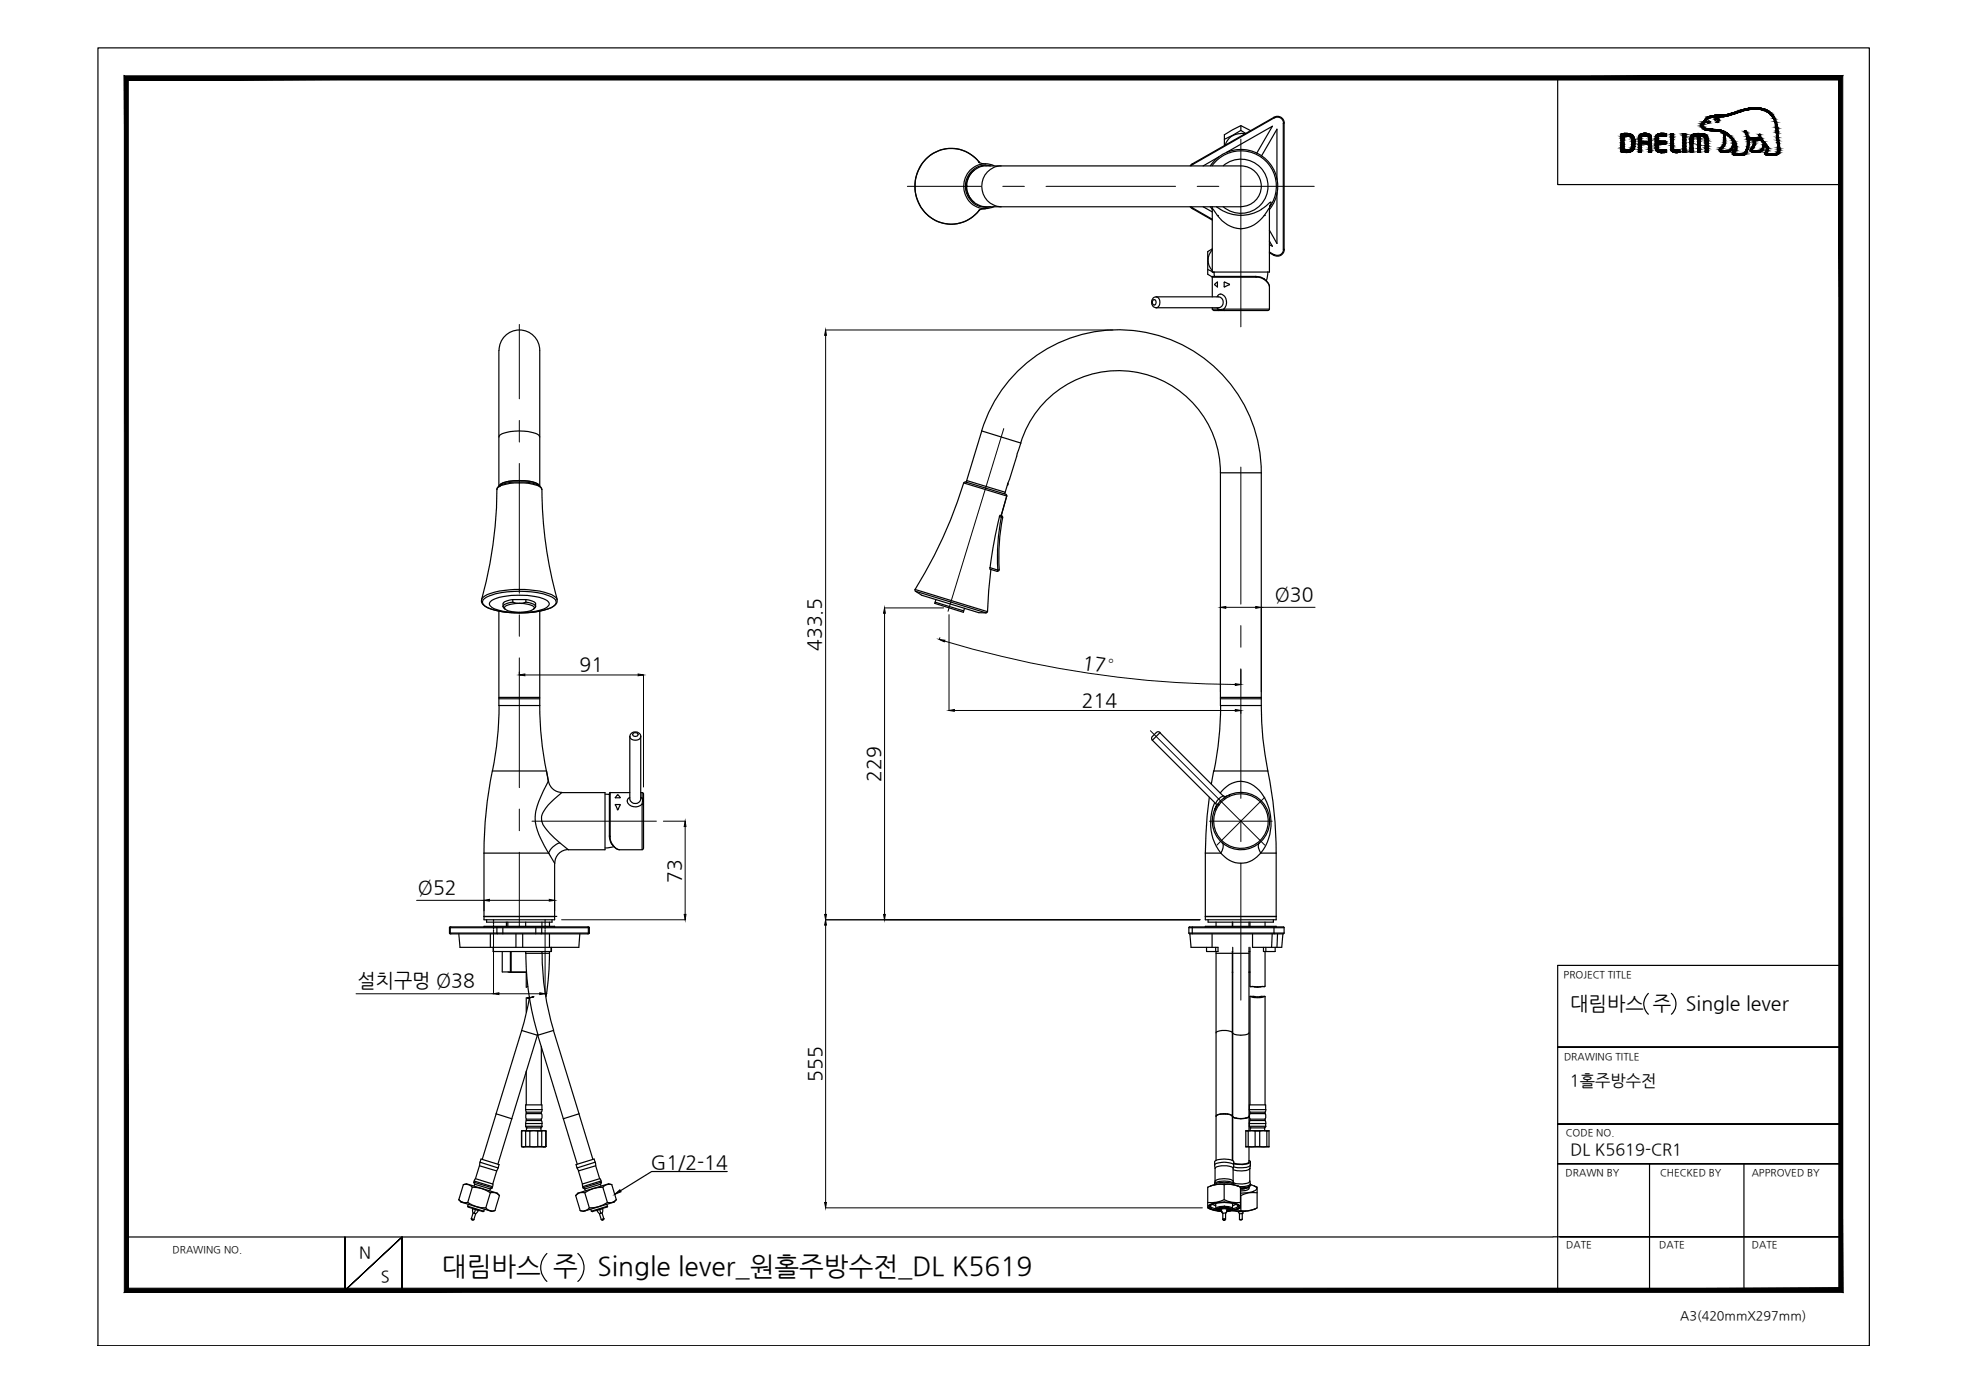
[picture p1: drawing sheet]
<svg xmlns="http://www.w3.org/2000/svg" width="420mm" height="297mm" viewBox="0 0 420 297" stroke-linecap="round" stroke-linejoin="round" font-family="sans-serif">
<defs><g id="words">
<g font-size="5.6">
<text x="94.3" y="272.2">대림바스 주</text>
<text x="127.5" y="272.2">Single lever_원홀주방수전_DL K5619</text>
</g>
<g font-size="4.2">
<text x="272" y="128.3">Ø30</text>
<text x="123.7" y="143.2">91</text>
<text x="175.2" y="138.9" transform="rotate(-90 175.2 138.9)">433.5</text>
<text x="230.9" y="142.7" transform="rotate(8 230.9 142.7)">17°</text>
<text x="230.8" y="150.8">214</text>
<text x="187.9" y="166.8" transform="rotate(-90 187.9 166.8)">229</text>
<text x="89.2" y="190.8">Ø52</text>
<text x="145.4" y="188.4" transform="rotate(-90 145.4 188.4)">73</text>
<text x="76.3" y="210.7">설치구멍 Ø38</text>
<text x="335.1" y="215.4">대림바스 주</text>
<text x="359.8" y="215.4">Single lever</text>
<text x="175.4" y="230.9" transform="rotate(-90 175.4 230.9)">555</text>
<text x="138.9" y="249.5">G1/2-14</text>
</g>
<g font-size="3.5">
<text x="335" y="231.7">1홀주방수전</text>
<text x="335.1" y="246.4">DL K5619-CR1</text>
<text x="76.6" y="268.5">N</text>
<text x="81.3" y="273.6">S</text>
</g>
<text font-size="2.7" x="358.5" y="281.6">A3(420mmX297mm)</text>
<g font-size="2.1">
<text x="333.7" y="208.6">PROJECT TITLE</text>
<text x="333.7" y="226.2">DRAWING TITLE</text>
<text x="334.1" y="242.4">CODE NO.</text>
<text x="334.1" y="251">DRAWN BY</text>
<text x="354.2" y="251">CHECKED BY</text>
<text x="373.8" y="251">APPROVED BY</text>
<text x="36.8" y="267.4">DRAWING NO.</text>
<text x="334.2" y="266.4">DATE</text>
<text x="354.1" y="266.4">DATE</text>
<text x="373.8" y="266.4">DATE</text>
</g>
</g></defs>
<!-- layer: 0 -->
<g fill="none" stroke="#000" stroke-width=".21">
<path d="M176.2 70.4h61.3M176.2 71.6v123.5M188.8 129.7h12.6M188.8 130.9v64.2M200.6 136.1l-.2 .4M201.5 136.8a220.7 220.7 0 0 0 62.1 9.3M202.5 131.2v20.4M260.4 129.6v18M261.6 129.6h6.4M280.6 129.6h-11.5v18M110.8 143.4v.6M112 144h24.2"/>
<path d="M137.3 144v24M203.7 151.6h59.9M264.8 142.9v3.2M264.8 151.6v.6M141.5 175.2h4.7M146.2 176.4v18.7M88.9 192.1h14.4v2.3M104.4 192.1h12.8M105.3 199.3v12.8h-29.3M116.3 199.3v12.8M118.3 192.1v2.3M119.8 196.3h26.4"/>
<path d="M176.2 196.3h79.9M176.2 197.4v59.2M106.5 212.1h8.7M176.2 257.7h80.4"/>
</g>
<g fill="#000" stroke="#000" stroke-width=".21">
<path d="M176.2 70.4l.1 1.2h-.3zM188.8 129.7l.1 1.2h-.4zM200.4 136.5l1.2 .1-.1 .4zM260.4 129.6l1.2-.2v.4zM268 129.4l1.1 .2-1.1 .2zM110.8 144l1.2-.2v.4zM136.2 143.8l1.1 .2-1.1 .2zM202.5 151.6l1.2-.2v.4zM263.6 145.9l1.2 .2-1.2 .2zM263.6 151.4l1.2 .2-1.2 .2zM146.2 175.2l.2 1.2h-.4zM103.3 192.1l1.1-.2v.4z"/>
<path d="M117.2 191.9l1.1 .2-1.1 .2zM146 195.1h.4l-.2 1.2zM176 195.1h.3l-.1 1.2zM176.2 196.3l.1 1.1h-.3zM188.5 195.1h.4l-.1 1.2zM105.3 212.1l1.2-.2v.3zM115.2 211.9l1.1 .2-1.1 .1zM131.2 254.9l1.1-1 .2 .4zM176 256.6h.3l-.1 1.1z"/>
<path d="M27.4 274.9l-.9 .9 365.9-.9zM26.5 275.8l365.9-.9 .8 .9zM392.4 17.1v257.8l.8 .9zM393.2 16.2v259.6l-.8-258.7zM27.4 17.1h365l.8-.9zM26.5 16.2h366.7l-365.8 .9zM26.5 16.2l.9 258.7v-257.8zM26.5 16.2l.9 258.7-.9 .9z"/>
</g>
<g fill="none" stroke="#000" stroke-width=".25">
<path d="M20.9 10.2h378v277h-378zM332.4 16.6v22.8h60.4M368.5 32.5h.1M105.3 196.3v.3M105.3 196.8v.4M105.3 197.3v.4M105.3 197.9v.3M105.3 198.4v.4M105.3 199v.3M116.3 196.3v.3M116.3 196.8v.4M116.3 197.3v.4"/>
<path d="M116.3 197.9v.3M116.3 198.4v.4M116.3 199v.3M351.7 212a3 3 0 0 0 0 4.4M356.6 212a3 3 0 0 1 0 4.4M392.8 206h-60.4v69.7M332.4 223.4h60.4h-60.4M332.4 239.9h60.4h-60.4M155.2 250h-16.1l-6.7 4.1M332.4 248.3h60.4h-60.4M352 248.3v27M372.1 248.3v27"/>
<path d="M27 264h304.4M73.6 264v11.4l12.2-11.4-12.2 11.4zM85.8 275.4v-11.4v11.4M116.7 267.5a4 4 0 0 0 0 5.9M123.3 267.5a4 4 0 0 1 0 5.9M331.4 263.9h61.4h-59.9M341 275.3h51.8"/>
</g>
<!-- layer: DEF_LAYER_ASSEM_MEMBER -->
<g fill="none" stroke="#000" stroke-width=".25">
<path d="M206.2 39.8h.1M206.2 39.8a4.3 4.3 0 0 0 1.7 3.4M207.9 36.3a4.2 4.2 0 0 0-1.7 3.5M208.8 34.6l1.5 .4a4.8 4.8 0 0 0-4.7 4.8 4.8 4.8 0 0 0 4.7 4.7l-1.4 .4M208.9 34.6a7.7 7.7 0 0 0-8.7-2.4 7.7 7.7 0 0 0-5 7.6 7.7 7.7 0 0 0 5 7.5 7.7 7.7 0 0 0 8.7-2.4M208.9 34.6a7.6 7.6 0 0 0-7.6-2.8 7.6 7.6 0 0 0-5.7 5.6 7.9 7.9 0 0 0 9.2 10.2 7.9 7.9 0 0 0 4.1-2.7M208.9 34.6l.1 .1M210.3 34.9l1.8 .5M211.4 35.4a4.4 4.4 0 0 0-5.4 4.4 4.4 4.4 0 0 0 5.4 4.3M213.6 35.4a4.4 4.4 0 0 0-4.1 4.4 4.4 4.4 0 0 0 4.1 4.3M254.4 35l-.4 .4M254.5 35.1l-.3 .3"/>
<path d="M258.3 35.4a7.9 7.9 0 0 1 11.2-2 7.9 7.9 0 0 1 1.4 11.3M258.6 35.4a7.6 7.6 0 0 1 10.6-1.8 7.6 7.6 0 0 1 1.7 10.5M260 33.5l-3.3 1.9M261 35.4a5.8 5.8 0 0 1 8 .4 5.8 5.8 0 0 1 0 7.9 5.8 5.8 0 0 1-8 .4M261.8 32.5l9.7-5.6-3.3 5.8M264.8 28.5a3.3 3.3 0 0 0-3.3 2.5M264.8 35.4h-54.4a4.4 4.4 0 0 0-4.1 4.4 4.4 4.4 0 0 0 4.1 4.3h54.4M264.8 26.8v1M264.8 35.4a4.3 4.3 0 0 1 4.3 4.3 4.3 4.3 0 0 1-4.3 4.4M264.8 28.5l.8 .1M265.8 28.5l-1-.7-3.5 1.9M266.9 27.9l-2.1-1.1-1.8 .9-1.7 1.1v2.2"/>
<path d="M269.2 33.3l3.3-5.7v10.8M271.9 25l-17.5 10 .1 .1M271.9 25v.2l-17.4 9.9M271.9 25a1.46 1.46 0 0 1 2.2 1.3M272 25.2a1.29 1.29 0 0 1 1.9 1.1M273.8 26.3h.2v26.9h-.2zM209 44.8l-.1 .1M212.1 44.1l-1.8 .4M254 44.1l.4 .4M254.2 44.1l.3 .3M254.5 44.4l-.1 .1 4.3 2.5M254.5 44.4l4.2 2.4"/>
<path d="M256.7 44.1l2 1.1M257.7 57.5l1 .5M258.3 44.1l.4 .6M258.6 53.4a3.2 3.2 0 0 0 0 4.3M258.7 44.1v.4M258.7 53.1l-1 .6v4.8l1 .6 .1-.1h9.2M258.7 44.5l1.1 1.5M258.7 44.5v13.6h12.2v-13.6M258.8 58l.2 .1M259 58.1l.1 .1M259.1 58v1M259.6 44.1a8.3 8.3 0 0 0 9.6 .6"/>
<path d="M259.8 46a5.8 5.8 0 0 0 8.4 1.6l1.6-1.6M259.8 46h.1M268 59a2.7 2.7 0 0 1 1.8 .5M268 59v.2M268 59.2h.9l.8 .4M268 59.2h-9.3v4.1M269.8 59.5a2.25 2.25 0 0 1 1.1 1.6M269.8 59.5l.7 .8 .4 .8M269.8 46h.1M269.8 59.6h.1M270.5 58l-.3 1.9M270.9 44.5l-.2 .1-.9 1.4"/>
<path d="M270.9 53.8l1 .6v.1l-1-.6M270.9 51.4l.6 1.1-.6-.3M271 43.9l-.1 .6M271 43.8l.2-.7-2.1 1.6M271.1 43.8l-.2 .2M272.5 41.1v10.9l-1.6-2.9M273.9 53.2a1.29 1.29 0 0 1-1.9 1.1M274.1 53.2a1.46 1.46 0 0 1-2.2 1.3M106.5 74.8v28.9a1.75 1.75 0 0 1 1.4-.9 11.6 11.6 0 0 1 6.9 .5l.4 .4v-28.9M106.5 74.8a4.3 4.3 0 0 1 4.3-4.4 4.3 4.3 0 0 1 4.4 4.4M246.1 64a.53 .53 0 0 1 .6 .5 .53 .53 0 0 1-.6 .5l-.2-.3v-.4zM246.7 63.3a1.18 1.18 0 0 0-1 1.2 1.18 1.18 0 0 0 1 1.2"/>
<path d="M246.7 63.3a1.24 1.24 0 0 1 .8 1.2 1.24 1.24 0 0 1-.8 1.2M246.7 63.3h13.3a1.18 1.18 0 0 1 1 1.2 1.18 1.18 0 0 1-1 1.2h-13.3M258.7 65.7v.3h1.2l-.2-.3M258.7 65.9l.3 .3M259 66.3h11.6M259.7 60.2v1M259.8 60.2l-.6 .6 .6 .4M260.1 66.3l-.2-.3h1.2l.2 .3M260.4 66.1l.2 .2M261.3 60.2v1M261.3 60.2l1.1 .5M262.3 60.7v.1"/>
<path d="M262.4 60.7l-1.1 .5M270.9 65.9l-.3 .3M270.9 61.1v4.9h-9.8a1.94 1.94 0 0 0-.6-3.2l-.5 .1-.3 .4M106.5 93.3a1.13 1.13 0 0 1 1-.9 10.6 10.6 0 0 1 7.5 .5l.2 .4M209.5 92a30.5 30.5 0 0 1 33.6-21.3 30.5 30.5 0 0 1 26 30.2M209.5 92l-3.2 10.5 8.2 2.5M209.5 92l8.3 2.5M217.1 96.7l-2.7 8.7M217.3 96.1l-.2 .6M217.8 94.5a21.8 21.8 0 0 1 24.1-15.2 21.8 21.8 0 0 1 18.5 21.6M217.8 94.5l-.5 1.6M106 104.5a89.4 89.4 0 0 1-3.2 23.4"/>
<path d="M106.5 103.8l-.5 .7M106.5 103.8h.1M106.6 103.6a3.9 3.9 0 0 1 3.1-1l3.4 .1 1.1 .3 .9 .6M107.1 103.4h-.1a1.14 1.14 0 0 0-1 1.1M114.5 103.4a13.6 13.6 0 0 0-7.4 0M114.5 103.4h.2M114.7 103.4a1.15 1.15 0 0 1 .9 1.1 1.12 1.12 0 0 0-.9-.9 13.1 13.1 0 0 0-8.2 .2M115.1 103.7v.1M115.6 104.4a88.2 88.2 0 0 0 3.3 23.5M205.7 103l.3-.1 8.6 2.6 .2 .3M206.3 102.5l-.1 .4M213.3 110.2l.1-.2 .3 .1-.1 .2"/>
<path d="M213.3 110.2l.3 .1M213.3 110.2l-1.1 4.9-.9 6M213.7 110.3a43.8 43.8 0 0 0-.8 11.3M213.7 110.1l.2 .3-.3-.1M214 110.4a43.5 43.5 0 0 0-.8 11.2M214.8 105.8l-9.2-2.7a97.3 97.3 0 0 1-10.3 22.7M214.8 105.8l-1.2 4.2M215 103.5h.1M215 103.5v.1M215 103.3h.1M215.1 103.3l-.1 .2M215.1 103.3h-.1"/>
<path d="M260.4 100.9v49.7M260.4 100.9h8.7M269.1 100.9v49.7M103.1 127.5a9.4 9.4 0 0 1 5.6-1.6 19.1 19.1 0 0 1 9.5 1.3 1.18 1.18 0 0 1 .7 1.1 1.18 1.18 0 0 1-.8 1.1 17.5 17.5 0 0 1-9.6 1.3l-2.3-.3-2.2-.7a1.51 1.51 0 0 1-1.1-2zM103.1 128a10.4 10.4 0 0 1 6.4-1.8 15.5 15.5 0 0 1 8.8 1.5 .91 .91 0 0 1-.2 1.6 16.8 16.8 0 0 1-9 1.4l-3.4-.5a4.4 4.4 0 0 1-2.6-1.3l-.2-.3zM104.6 128.5l.3-.3a15.5 15.5 0 0 1 11.5-.3 .86 .86 0 0 1 .8 .7 .86 .86 0 0 1-.5 1 15.1 15.1 0 0 1-10.2 .6 2.3 2.3 0 0 1-2.1-1.3zM106.5 130.4v20.2M107.3 129.4l.5 .6M107.8 130a7.2 7.2 0 0 0 6.1 0M109.4 128.5l1.4 .2M109.4 128.5l-.6 .1a1.47 1.47 0 0 0-1.5 .8M109.4 127.9l-.6 .1a1.47 1.47 0 0 0-1.5 .9v.5"/>
<path d="M109.4 127.9v.6M109.4 127.9h2.8M110.8 128.7l-1.9 .3-.9 .3-.3 .3 .1 .4M110.8 128.7l1.9 .3 .9 .3 .4 .3-.1 .4M112.2 128.5l-1.4 .2M112.2 128.5l.6 .1a1.47 1.47 0 0 1 1.5 .8M112.2 127.9l.6 .1a1.47 1.47 0 0 1 1.5 .9v.5M112.2 127.9v.6M114.3 129.4l-.4 .6M115.2 130.4v20.2M195.3 125.8l.1 .4M195.4 126.2l15 4.6-1.5-.1-12.2-3.7z"/>
<path d="M199.5 128.5l6.1 1.9M199.7 127.9l-.2 .8 6.1 2 .2-.9M210.7 130.5l-.3 .2M211.2 121.1l1.7 .5-.1 .3-1.5-.4zM211.4 121.5l-.4 4.5-.3 4.5-15.4-4.7M212.9 121.6h.3M213.2 121.6l-.1 .2-.3 .1M106.5 150.6h8.7M106.5 149.1h8.7M106.5 148.8h8.7M106.5 150.5l-.4 7.1-1 6.9M115.2 150.5l.3 7.1 1.1 6.9"/>
<path d="M134.4 157.2a1.18 1.18 0 0 1 1.2-1 1.18 1.18 0 0 1 1.1 1M134.4 157.2a1.24 1.24 0 0 0 1.2 .8 1.24 1.24 0 0 0 1.1-.8M134.4 157.2v13.3a1.18 1.18 0 0 0 1.2 1 1.18 1.18 0 0 0 1.1-1v-13.3M135.2 156.4a.5 .5 0 0 1 .7 0 .5 .5 0 0 1 .1 .7 .5 .5 0 0 1-.7 0 .5 .5 0 0 1-.1-.7zM245.9 158l1.6-1.6 13.5 13.5a2.82 2.82 0 0 0-1.6 1.6M245.9 158l13.5 13.5M246.7 156.4l-1 1 .2 .6M246.7 156.3l.3-.1 .6 .1M260.4 150.6h8.7M260.4 149.1h8.7M260.4 148.8h8.7M260.5 150.5l-.4 7.1-1.1 6.9"/>
<path d="M269.1 150.6a68.2 68.2 0 0 0 1.4 13.9M116.6 164.5h-11.5a87.1 87.1 0 0 0-1.8 17.5M116.6 164.5l.4 2.2-1.5 3.2a9 9 0 0 0-.2 9l1.7 3.1M116.6 164.5l.1 .5a5.1 5.1 0 0 0 1.6 3.6l1 .4 .6 .1M119.5 179.8l-2.8-2.6a3.2 3.2 0 0 1-.3-4.7l1.3-1.4 2.2-2h9.2v12.2h-7.8l-1.8-1.5-1.5 .9-1 1.3M129.1 169.5h1M130 178.4l.2 1 .4 .8M130 178.4l.2 .1M130 169.3v9.1M130.2 178.5l.1 .9 .4 .8M130.2 169.1l-.1 .1M131.3 171.8h1"/>
<path d="M131.3 171.7l.5 1.1M131.7 169.6h.2l.5 .6M131.8 169.6l-.5 .6h1M132.3 171.7l-.4 1.1h-.2M134.4 170.2a.98 .98 0 0 0-.5 1 .98 .98 0 0 0 .8 .8 2.07 2.07 0 0 0 2.3-.4M134.4 169.1h-4.2v9.4M136.7 169.1h.3v1.2M136.7 170.2l.3 .1M137 171.6v9.7h-4.8a2.06 2.06 0 0 1-1.6-1.1M137 170.3v1.3M137 170.3l.3 .3M137 171.6l.3 .2"/>
<path d="M137 169.1l.3 .3v11.6l-.3 .3M137.1 170.9l.2 .2M258 170.2l-.4 3.9-.4 7.9M259.2 172.8h.1M259.2 171.3a10.2 10.2 0 0 0 2.7 12 5.2 5.2 0 0 0 7.1-1.3h3.3v14.3h-15.1v-14.3M259.4 171.5l.1 .7M259.5 172.1l-.3 .7M259.5 172.1h.1M259.6 172.1h.1M259.6 172v.1M259.6 171.9v.1M260.4 169.2a5.1 5.1 0 0 1 7.7-1.1 10.6 10.6 0 0 1 .9 13.9l-.5-1.3 .3-.9"/>
<path d="M260.4 170.9l.7-.6 .2 .3-.7 .5-.5 .7-.2-.2zM260.4 170.9l.2 .2M260.8 179.8l.2 .3v.6l-.5 1.3h-3.3M261.1 169.8l.6 .1M261.1 170.3a6.1 6.1 0 0 1 9.7 3.6 6.1 6.1 0 0 1-7.3 7.3 6.1 6.1 0 0 1-3.6-9.6M261.3 170.5a5.8 5.8 0 0 1 9.2 3.5 5.8 5.8 0 0 1-6.9 6.9 5.8 5.8 0 0 1-3.5-9.2M261.6 170h-.1M261.7 170h-.1M261.7 169.9v.1M261.7 169.9h.1M262 169.8h.1M262.3 169.6h.1"/>
<path d="M270.5 164.5h-11.5l-.5 2.8M270.5 164.5a87.1 87.1 0 0 1 1.8 17.5M95.9 199.1l.2 .1M95.9 198v1.1M95.9 199.1h29.9M95.9 198h29.9M96 199.3h29.6M96 197.8h29.6M96.1 197.8l-.2 .1M96.2 197.8l-.1 .2v1.1l.1 .2M97.9 199.3l.3 2.9h25.3l.2-2.9M103.3 195.6h15.5"/>
<path d="M103.3 197.8v-.1h15v.1M103.3 195.5v.1M103.8 196.3v.5h14v-.5M104.6 199.3v2.9M106.2 197.8l-.2 .2v1.1l.2 .2M107.3 197.8v1.5M108.1 196.8v.9M108.4 196.8v.9M110.1 199.3v2.9M111.5 199.3v2.9M112.2 196.8v.9M114.3 197.8v1.5"/>
<path d="M115.5 197.8l.1 .2v1.1l-.1 .2M115.6 196.8v.9M117 182h-13.7v14.3h15v-12.1M117.1 182l.3 .6M117.2 196.8v.9M117.2 199.3v2.9M117.4 182.6l.9 1.6M118.4 195.5l-15.1 .1M121.3 181.3a2.9 2.9 0 0 0-2.9 2.9M125.4 197.8l.1 .2v1.1l-.1 .2M125.6 197.8l.2 .1M125.8 199.1l-.2 .1"/>
<path d="M125.8 198v1.1M130.6 180.2l.7 .7 .9 .4M130.7 180.2l.1 .1M131 180.6l-1.9 .3M253.7 199.1l.1 .1M253.7 199.1h20.3M253.7 198h20.3M253.7 198v1.1M253.8 199.3h20M253.9 199.3l.3 2.9h5.7v.8h-2.4v-.8M254.5 197.8v1.5M257.2 197.8v-.1h15.1v.1"/>
<path d="M257.3 195.5l-.1 .1M257.8 196.3v.5h13.9v-.5M258.6 199.3v2.9M259.5 196.8v.9M263 196.8v.9M266.5 196.8v.9M266.7 196.8v.9M267.3 199.3v2.9h6.2l.3-2.9M269.9 196.8v.9M271.5 199.3l-.2 2.9M271.9 197.8v1.5M272.4 195.5l-15.2 .1"/>
<path d="M272.6 199.3l-.1 2.9M273.8 197.8h-20l-.1 .1M273.9 197.8l.1 .1M274 199.1l-.1 .1M274 198v1.1M105.2 202.2v.8h12.5v-.8M107.2 203v4.4h5.1M108.4 207.4l3.9 .1M108.9 203v4.4M109.1 203v4.4M111.3 219.9l3.4 1M111.3 219.9l-8.4 27.5"/>
<path d="M112.2 203.4h5M112.2 203v.4M112.2 203.4a59.8 59.8 0 0 0 2.6 17.5M112.3 212.9l1.6-.2zM112.3 207.5v3.2l.3-.2M112.3 212.9v3.1M113 212.7l-.6 3.2-1.1 4M113 212.9h-.1M115.6 203v.4M115.7 203.4a56.3 56.3 0 0 0 2.4 16.5M117.2 203.4l-.1 4.7-.6 4.6M117.2 203v.4"/>
<path d="M117.6 202.2v.8M259.4 202.2v.8M259.5 203v44.6M259.5 203.4h3.5M263 207.4h.1M263 207.5h.1M263 203v44.6M263 202.2v45.5M263 203.4h3.5M266.5 207.4h.2M266.5 203h.2M266.5 207.5h.2"/>
<path d="M266.5 202.2v39.1M266.7 202.2l.1 8.3M266.8 212.6a4.3 4.3 0 0 0 3.1 0M266.8 212.6l1.5 .1 1.6-.1M266.8 212.6l-.1 23.2M266.8 210.5h.9M266.8 210.5h3.1M267.6 210.5l.1 .1M267.7 210.6h1.3M269 210.5h.9M269.1 210.5l-.1 .1M269.6 202.2v.8h2.5v-.8"/>
<path d="M269.9 212.6v23.2M269.9 203v7.5M270.1 202.2v.8M105.9 237.7l3.3 1M112.2 236.8l.1 .5M112.2 239.7h3.4v.6h-3.4M112.2 235.8h3.4v1h-3.4zM112.2 239.7v.6M112.3 238.8h3.2v.3h-3.2zM112.3 237.3h3.2v.3h-3.2M112.3 228.6v7.2M112.3 237.3v.3"/>
<path d="M112.3 239.1l-.1 .6M112.3 237.6l-.1 .6 .1 .6M114.7 220.9l-8.5 27.5M114.7 220.7l-.1 .2M114.8 220.9l3.3-1 5.5 17.8-3.4 1zM115.5 223.3v12.5M115.5 237.6l.2 .6-.2 .6M115.5 239.1l.2 .6M115.7 236.8l-.2 .5M120.2 238.7l3 9.7M123.6 237.7l2.9 9.7M259.5 220.4a2.96 2.96 0 0 1 3.1-.3l.4 .3"/>
<path d="M260.1 237.8l-.5 .2-.1 .2v-.1a4 4 0 0 1 3.4 0l.1 .1-.1-.2-.6-.2M260.4 237.8h-.3M260.9 237.7h-.5M260.9 237.7h.7M261.5 237.7h.5M262 237.8h.3M263 238.2h.1M263 220.4a3.2 3.2 0 0 0 3.5 0M263.4 238.5l-.4-.3a3.2 3.2 0 0 0 3.5 0l-.4 .3M263.4 238.5h.1M263.5 238.6h.3M263.8 238.6h.1"/>
<path d="M263.9 238.6h1.8M265.8 238.6h-.1M266.1 238.6h-.3M266.2 238.5h-.2M266.5 238.2h.1M266.6 236.8l.1 .5M266.6 239.7h3.5M266.6 235.8h3.5v1h-3.5zM266.6 239.7v.6M266.7 238.8h3.2v.3h-3.2zM266.7 237.3h3.2v.3h-3.2M266.7 237.3v.3"/>
<path d="M266.7 239.1l-.1 .6M266.7 237.6l-.1 .6 .1 .6M270 237.6l.1 .6-.1 .6M270 239.1l.1 .6M270.1 239.7v.6M270.1 236.8l-.1 .5M97.9 256l.5 .4M97.9 256l.5 .5 6.5 2 .7-.2M98.4 256.4l.4 .2M98.7 256.6h1.1M98.8 256.6h.1M98.9 252.8a1.82 1.82 0 0 1 1.9 .5"/>
<path d="M98.9 252.8l.7-.2 6.5 2 .5 .5M98.9 252.8l-1 3.2M99.8 256.6a6.4 6.4 0 0 0 3.9 1.1M99.8 257.4l3.4 1.1M99.8 257.4l.1 .2 3.1 .9M99.9 257l-.1 .4M100.8 253.3a6.6 6.6 0 0 1 3.8 1.2M100.8 253.3l-1 3.3M100.9 257.9l1.2 .4M100.9 257.9l.1 .9M101 258.8l-.4 1.3 .5 .1M101 258.8l.5 .2"/>
<path d="M101 257.9h-.1M101.1 252.2l.2 .5M101.2 253.1l.1-.4 3.3 1-.1 .4M101.2 252l3.9 1.2-.1 .3-3.9-1.2zM101.5 258.1l-.3 .8M101.5 251.5l-.3 .5M101.5 259l-.4 1.2M102 258.2h.1M102.1 258.3l-.6 .7M102.3 248.8l3.7 1.1-.9 2.8-3.6-1.2zM102.4 248l-.1 .7M102.6 247.3l3.9 1.2-.2 .7-3.9-1.2z"/>
<path d="M103.2 258.4l-.2 .1M103.4 258l-.2 .5M103.7 257.7l.9 .7M104.6 258.3l.2 .1M104.6 254.5h.8l.6 .1M104.6 254.5l-.9 3.2M105 253.4l-.4 .3M105.2 252.6l-.1 .6M105.6 258.3l-.8 .1M106.1 254.7l.5 .4M106.3 249.2l-.3 .6M106.6 255.1l-1 3.2"/>
<path d="M111.3 244.7h.1M111.3 241.4h.1M111.3 241.4v3.3M111.3 244.7h.9M111.3 241.4h.9M111.4 241.3l-.1 .1M111.4 241.3l5.1 .1M112.2 240.3l.3 .4M112.2 244.7h.9M112.2 241.4h.9M112.2 241.4v3.3M112.3 241.3v-.6h3.1v.6"/>
<path d="M113.1 241.4h1.7M113.1 244.7h1.7M113.1 241.4v3.3M114.8 244.7h.8M114.8 241.4h.8M114.8 241.4v3.3M115.6 244.7h.8M115.6 241.4h.8M115.6 241.4v3.3M115.7 240.3l-.4 .4M116.4 244.7h.1M116.4 241.4h.1"/>
<path d="M116.4 241.4v3.3M116.5 244.7h-5.1M116.5 241.4v3.3M122.8 255.1l1 3.2M122.9 248.5l3.9-1.2 .2 .7-3.9 1.2zM123.1 249.2l.4 .6M123.4 254.7l-.6 .4M123.4 249.9l3.7-1.1 .9 2.7-3.7 1.2zM123.8 258.3l.9 .1M124.3 252.6v.6M124.4 253.2l3.8-1.2 .1 .3-3.9 1.2zM124.4 253.4l.5 .3"/>
<path d="M124.8 254.5l1 3.2M124.9 258.3l-.2 .1M124.9 258.4h.1M125.8 257.7l-.9 .6M126.2 258.4l.2 .1M127 248l.1 .7M127.4 258.3l.6 .7M127.5 258.2h-.1M127.9 259l.6-.2 .3 1.3-.5 .1zM128 258.1l.2 .8M128 251.5l.3 .5M128.3 253.1l-.2-.4-3.3 1 .1 .4"/>
<path d="M128.3 252.2l-.2 .5M128.4 257.9h.1M128.6 257.9l-.1 .9M128.6 253.3a6.6 6.6 0 0 0-3.8 1.2h-.7l-.7 .1M128.6 253.3l1 3.3M129.5 257l.1 .4M129.6 256.6a6.4 6.4 0 0 1-3.8 1.1M129.6 257.4l-3.4 1.1-.1-.5M129.6 257.4l-.1 .2-3.1 .9M130.5 252.8a1.82 1.82 0 0 0-1.9 .5M130.5 252.8l-.6-.2-6.6 2-.5 .5M130.5 252.8l1 3.2"/>
<path d="M131 256.4l-.3 .2h-1.1M131.5 256l-.5 .4M131.5 256l-.5 .5-6.5 2-.7-.2M257.8 257.8l.5 .2M258.2 257.2v.3M258.3 257.1a.58 .58 0 0 0 .5 .7l.6 .2M258.3 258l2 .5M258.3 258a.52 .52 0 0 1-.3-.8l.1-.1a8.4 8.4 0 0 1 6.3 .1l.2 .1a.53 .53 0 0 1-.5 .7M258.3 257.1a.42 .42 0 0 0-.3 .4 .42 .42 0 0 0 .3 .4M258.3 257.9l.8 .3 .9 .2M258.4 253.1l-.7 .2v4.4l.2 .1M258.4 257.1a8.2 8.2 0 0 1 5.7 0"/>
<path d="M258.4 257h-.1M258.6 256.9l.8 .4M259.2 248.6l.1 .7M259.2 252.6l.1-3.3a3.2 3.2 0 0 1 2.9-.5l.8 .3 .1 .2 .2 3.3M259.2 248.6v-.8a4.5 4.5 0 0 1 4 0l.1 .8M259.2 248.6v-.1a4.1 4.1 0 0 1 4.1 .1M259.2 252.6a3.3 3.3 0 0 1 3.1-.5l1 .5M259.2 252.6v.2a4.3 4.3 0 0 1 4.1 0v-.2M259.3 256.7l.1 .2M259.3 252a3.9 3.9 0 0 1 3.8 0M259.4 258h.1M259.4 256.7v1.3"/>
<path d="M259.4 258l.4 .3 .9 .2h-.3M259.4 258a2.79 2.79 0 0 1 2.8-.5l.5 .1 .3 .4M259.7 258.3l-.9-.3a.56 .56 0 0 1-.6-.6 4.5 4.5 0 0 1 3.7-.8l.6 .1a2.15 2.15 0 0 1 1.8 .8l-.4 .4-1.2 .4M259.8 258l.3-.2 .4 .2zM259.8 258.1l.7 .1-.4 .1zM260.1 258.1v.2M260.4 257.7l-.8 .3 .3 .4 .5 .1M260.4 257.7h.6v.1zM260.4 257.9v.1M260.5 257.6h1.4M260.5 257.6h-.1M260.6 258.1l.2 .5"/>
<path d="M260.6 258.3l-.2 .1h.2M260.7 258.7h.1M260.8 258.7l.1 .2M260.8 257.7v.2M260.9 258.9l-.3-.8a1.28 1.28 0 0 1 1.3 0l-.4 .8M260.9 258.9v1.3l.3 .2 .3-.2v-1.3M260.9 258.9h.6M261.2 252.8a5.7 5.7 0 0 0-2.9 .3 9.3 9.3 0 0 1 5.8 0M261.2 256a6.2 6.2 0 0 1-3.5 .6M261.2 252.8a5.6 5.6 0 0 1 2.9 .3M261.2 256a6.1 6.1 0 0 0 3.5 .6M261.2 252.8v3.2"/>
<path d="M261.2 257.4h.1M261.4 257.7h.7l-.5 .2-.2-.1zM261.6 257.7v.2M261.7 258.7l-.2 .2M261.8 258.4l-.1 .2M261.8 258.3l.3 .1h-.3M261.9 258.1l-.1 .3M261.9 258l.4-.2 .3 .2zM261.9 258.2l.7-.1-.3 .2zM261.9 257.6h.1M262 257.7l.7 .2 .1 .3-.8 .3M262 257.9v.1"/>
<path d="M262 257.6h.1M262.3 258.1v.2M263 258l-.4 .3-.8 .2h.2M263 258h.1M263 256.7v1.3M263.1 247.6h-.1M263.1 256.7l-.1 .2M263.1 252h.1M263.3 248.6l-.2 .7M263.8 256.9l-.8 .4M263.8 258.5h2M264.1 257h.1"/>
<path d="M264.1 258l-1.9 .5M264.1 253.1h.1M264.1 258l-1.6 .4M264.1 253.1l.5 .2M264.1 257.9a.42 .42 0 0 0 .4-.4 .42 .42 0 0 0-.4-.4l.1 .2a1.23 1.23 0 0 1-1.2 .7M264.2 257.9h-.1M264.2 258.5l.3 .4M264.3 257.2v.3M264.5 258.9h.1M264.5 259h.5M264.5 258.9v1.3M264.5 253.2h.1"/>
<path d="M264.6 253.3h.1v4.4l-.6 .3M264.7 255.1h.1M264.7 254.1h.1M264.7 254.6h.1M265 259h.1M265.1 258.9v1.3M265.1 258.9h.1M265.2 253.7h.3M265.2 253.7h.1M265.3 258.5l-.2 .4M265.8 241.3h5v3.4h-5zM265.8 244.7h.5"/>
<path d="M265.8 241.4h.5M266.3 241.4h1.5M266.3 244.7h1.5M266.3 241.4v3.3M266.5 253.2l-.9 .4-.9 .1h.5M266.5 253.2l-1.8 .3M266.5 253.2h.1M266.5 247.6l.3 .3M266.5 253.3v.4l-.3 .2-1.4 .2M266.5 244.7v3.3a3.5 3.5 0 0 1-3.2 .2M266.6 253.3l-1.8 .4M266.6 240.3l.4 .4"/>
<path d="M266.6 240.3h3.5M266.7 252.1l-.1 .1a4.1 4.1 0 0 1-3.4 .2M266.7 252.1l.1 .5M266.7 249.4a3.3 3.3 0 0 1-3.1 .3l-.5-.1M266.7 252h.1M266.7 249.3v.1M266.8 241.3v-.6h3.1v.6M266.8 248.6l-.1 3.5M266.8 252.9l-.3 .3M266.8 252.9l-.2 .4M266.8 252.6a2.99 2.99 0 0 1-2.4 .6M266.8 252.8l.9 .3"/>
<path d="M266.8 252.8h.1M266.8 247.9v.1a3.9 3.9 0 0 1-3.6 .3M266.8 248.6v.1a2.06 2.06 0 0 1-1.7 .5l-1.9-.2M266.8 247.9v.7M266.8 252.6v.3M267.4 254.3l-2.6 .3M267.7 253.1l.6 .2v4.4l-.6 .3M267.7 253.1a.57 .57 0 0 1 .5 .6l-.7 .5M267.7 258l-1.4 .4-1.5 .1-1.8-.2h1.8M267.7 258a5.6 5.6 0 0 1-2.9 .3M267.7 258h.1M267.8 244.7h1"/>
<path d="M267.8 241.4h1M267.8 241.4v3.3M268.3 254.5a5.3 5.3 0 0 0-3.5 .6v3.2M268.8 241.4h1.5M268.8 244.7h1.5M268.8 241.4v3.3M270.1 240.3l-.3 .4M270.3 244.7h.5M270.3 241.4h.5M270.3 241.4v3.3M100.6 260l.3 .4M100.8 260.2v.1"/>
<path d="M101.2 260.2l-.3 .2M128.3 260.2l.2 .2M128.6 260.2v.1M128.7 260.3l-.2 .1M128.9 260l-.1 .3M261.1 260.3l-.2-.1 .2-.1 .4 .1-.4 .1h.3M264.5 260.2l.3 .2 .3-.2M264.5 260.2h.6"/>
</g>
<!-- layer: Cneter -->
<g fill="none" stroke="#000" stroke-width=".21">
<path d="M193.6 39.8h15.8M214 39.8h4.6M223.2 39.8h27.7M255.5 39.8h4.6M264.7 39.8h15.7M264.8 29.7v40M110.8 69.2v15.9M110.8 89.7v4.6M110.8 98.9v27.7M214.2 91.5l-11.9 38.9M264.8 99.7v29.2M110.8 131.2v4.6"/>
<path d="M264.8 133.5v4.6M110.8 140.4v27.7M245.5 155.9l24.4 24.5M264.8 142.7v27.7M110.8 172.6v4.7M113.5 175.2h26.6M258.1 175.2h13.4M264.8 175v4.6M269.9 170.1l-10.2 10.3M110.8 181.9v15.9M264.8 184.2v29.2"/>
</g>
<g fill="#000" stroke="#000" stroke-width=".21">
<path d="M346.3 32.5h1.2zM346.5 28.5h.9zM347.2 32h1.3zM350.8 28.5h.4zM351.2 29h1.1zM351.8 32.5h.5zM353.7 32.4h1.9zM353.8 28.6h1.8zM354.4 32.6h.3zM354.4 28.5h.4zM354.6 29.1h1zM354.9 29.1h.7z"/>
<path d="M357.4 32.6h.6zM362.3 32.5h.5zM362.2 28.5h.8zM364.4 27.8h3zM364.4 25.9h.4zM364.9 27.9h2.6zM366 25.5l.1 .1zM366 25.5h.1zM366.3 24.6h2.7zM366.5 24.6h2.5zM366.3 25.2h.2zM366.6 24.6h2.4z"/>
<path d="M372.6 31.9h.4zM374.2 23h.8zM374.6 29.8h1.5zM375.1 29.8h.5zM375.4 29.5h.5zM375.4 28.7l.2-.1z"/>
<path d="M345.9 29h1.3zM345.9 29h1.3z"/>
<path d="M346.3 32.5h1.1zM346.5 32.5h.9z"/>
<path d="M345.9 29.1h.6zM345.9 29.1h.6z"/>
<path d="M345.9 29.1l.6 .2v-.2zM345.9 29.1l.6 .2h-.6z"/>
<path d="M345.9 29.3h.6zM345.9 29.3h.6z"/>
<path d="M345.9 29.3l.6 .3v-.3zM345.9 29.3l.6 .3h-.6z"/>
<path d="M345.9 29.6l.6 .3v-.3zM345.9 29.6l.6 .3h-.6z"/>
<path d="M345.9 29.9l.6 .1v-.1zM345.9 29.9l.6 .1h-.6z"/>
<path d="M345.9 30l.6 .5v-.5zM345.9 30l.6 .5h-.6z"/>
<path d="M345.9 30.5l.6 .3v-.3zM345.9 30.5l.6 .3h-.6z"/>
<path d="M345.9 30.8l.6 .4v-.4zM345.9 30.8l.6 .4h-.6zM345.9 31.2h.6zM345.9 31.2h.6z"/>
<path d="M345.9 31.2l.6 .4v-.4zM345.9 31.2l.6 .4h-.6z"/>
<path d="M345.9 31.6l.6 .2v-.2zM345.9 31.6l.6 .2h-.6z"/>
<path d="M345.9 31.8h.6zM345.9 31.8h.6z"/>
<path d="M345.9 31.8l.6 .2v-.2zM345.9 31.8l.6 .2h-.6zM345.9 32h.6zM345.9 32h.6z"/>
<path d="M345.9 32h.6zM345.9 32h.6z"/>
<path d="M345.9 32h.7zM345.9 32h.7z"/>
<path d="M345.9 29h.9zM345.9 29h1.2z"/>
<path d="M345.9 29h.9zM345.9 29l.6 .1zM345.9 29.1h.6zM345.9 29.1h.6z"/>
<path d="M345.9 32h1zM345.9 32h1z"/>
<path d="M345.9 32h1.1zM345.9 32h1.1z"/>
<path d="M345.9 29h1.2zM345.9 29h1.3z"/>
<path d="M345.9 32h1.2zM345.9 32h1.2z"/>
<path d="M347.2 29h1.3zM347.2 29h1.3z"/>
<path d="M345.9 32h1.3zM345.9 32h1.3z"/>
<path d="M346.5 28.5h1zM346.3 28.5h1.2z"/>
<path d="M346.3 28.5h1.3zM346.2 28.5h1.4z"/>
<path d="M346.2 28.5h1.5zM346.1 28.5h1.6z"/>
<path d="M346.2 32.5h1.4zM346.2 32.5h1.3z"/>
<path d="M346.1 28.5h1.8zM346 28.5h1.9z"/>
<path d="M346.1 32.5h1.6zM346.1 32.5h1.5z"/>
<path d="M346 28.5l1.9 .1zM346 28.5l1.9 .1z"/>
<path d="M345.9 32.4h2zM345.9 32.4h2z"/>
<path d="M345.9 32.4h2zM345.9 32.4l1.8 .1z"/>
<path d="M345.9 28.6l2.3 .1-.3-.1zM345.9 28.6l2.3 .1h-2.3z"/>
<path d="M345.9 32.3h2.3zM345.9 32.3h2.3z"/>
<path d="M345.9 32.3l2 .1 .3-.1zM345.9 32.3l2 .1h-2z"/>
<path d="M345.9 28.7h2.3zM345.9 28.7h2.3z"/>
<path d="M345.9 28.7l2.4 .1zM345.9 28.7l2.4 .1z"/>
<path d="M345.9 28.8l2.5 .1-.1-.1zM345.9 28.8l2.5 .1h-2.5z"/>
<path d="M345.9 32.3h2.4zM345.9 32.3h2.3z"/>
<path d="M345.9 32.1h2.5zM345.9 32.1h2.5z"/>
<path d="M345.9 32.1l2.4 .2 .1-.2zM345.9 32.1l2.4 .2h-2.4z"/>
<path d="M345.9 28.9h2.5zM345.9 28.9h2.5z"/>
<path d="M345.9 28.9l2.6 .1-.1-.1zM345.9 28.9l2.6 .1h-2.6z"/>
<path d="M347.2 29h1.3zM347.2 29h1.3z"/>
<path d="M347.2 29h1.4zM347.2 29h1.4z"/>
<path d="M347.3 32h1.2zM347.2 32h1.3zM347.2 32h1.3z"/>
<path d="M345.9 32l2.5 .1 .1-.1zM345.9 32l2.5 .1h-2.5z"/>
<path d="M347.4 29l1.2 .1v-.1zM347.4 29l1.2 .1z"/>
<path d="M347.6 31.9h1zM347.3 32h1.2z"/>
<path d="M347.8 29.1h.8zM347.8 29.1h.8z"/>
<path d="M347.8 29.1l.9 .2-.1-.2zM347.8 29.1l.9 .2h-.7z"/>
<path d="M347.7 31.9h.9zM347.6 31.9h1z"/>
<path d="M348 29.3l.8 .1-.1-.1zM348 29.3l.8 .1h-.7z"/>
<path d="M347.9 31.8h.8zM347.7 31.9h.9z"/>
<path d="M348.1 29.4l.7 .1zM348.1 29.4l.7 .1z"/>
<path d="M348.1 29.5l.8 .3-.1-.3zM348.1 29.5l.8 .3h-.7z"/>
<path d="M348.1 31.6h.7zM348.1 31.6h.7z"/>
<path d="M348.1 31.6l.6 .2 .1-.2zM348.1 31.6l.6 .2h-.8z"/>
<path d="M348.2 29.8l.7 .1v-.1zM348.2 29.8l.7 .1h-.7z"/>
<path d="M348.2 29.9l.7 .2v-.2zM348.2 29.9l.7 .2h-.7z"/>
<path d="M348.2 30.1l.7 .1zM348.2 30.1l.7 .1zM348.2 30.2h.7zM348.2 30.2h.7zM348.2 30.2h.7zM348.2 30.2h.7zM348.2 30.2h.7zM348.2 30.2h.7z"/>
<path d="M348.2 30.2h.7zM348.2 30.2h.7z"/>
<path d="M348.2 30.2l.7 .1zM348.2 30.2l.7 .1z"/>
<path d="M348.2 30.3l.7 .2v-.2zM348.2 30.3l.7 .2h-.7z"/>
<path d="M348.2 30.5l.7 .1v-.1zM348.2 30.5l.7 .1h-.7z"/>
<path d="M348.2 30.6l.7 .1v-.1zM348.2 30.6l.7 .1h-.7z"/>
<path d="M348.2 30.7l.7 .1zM348.2 30.7l.7 .1z"/>
<path d="M348.2 30.8h.7zM348.2 30.8h.7z"/>
<path d="M348.2 30.8l.7 .1zM348.2 30.8l.7 .1z"/>
<path d="M348.2 30.9l.7 .4v-.4zM348.2 30.9l.7 .4h-.7zM348.2 31.3h.7zM348.2 31.3h.7z"/>
<path d="M348.2 31.3l.6 .3 .1-.3zM348.2 31.3l.6 .3h-.7z"/>
<path d="M349.6 29.6h.7zM349.6 29.6h.7zM349.6 29.6h.7zM349.6 29.6h.7z"/>
<path d="M349.8 32.5h.3zM349.8 32.5h.2z"/>
<path d="M349.7 32.5h.5zM349.7 32.5h.4z"/>
<path d="M349.7 32.5h.5zM349.7 32.5h.5z"/>
<path d="M349.6 29.5l.7 .1zM349.6 29.5l.7 .1zM349.6 29.6h.7zM349.6 29.6h.7z"/>
<path d="M349.6 29.6h.7zM349.6 29.6h.7zM349.6 29.6h.7zM349.6 29.6h.7z"/>
<path d="M349.6 29.6l.7 .3v-.3zM349.6 29.6l.7 .3h-.7zM349.6 29.9h.7zM349.6 29.9h.7z"/>
<path d="M349.6 29.9l.7 .2v-.2zM349.6 29.9l.7 .2h-.7z"/>
<path d="M349.6 30.1l.7 .1zM349.6 30.1l.7 .1z"/>
<path d="M349.6 30.7l.7 .1zM349.6 30.7l.7 .1z"/>
<path d="M349.6 30.8l.7 .2v-.2zM349.6 30.8l.7 .2h-.7z"/>
<path d="M349.6 31l.7 .4v-.4zM349.6 31l.7 .4h-.7z"/>
<path d="M349.6 31.4l.7 .1zM349.6 31.4l.7 .1z"/>
<path d="M349.6 31.5l.7 .4v-.4zM349.6 31.5l.7 .4h-.7z"/>
<path d="M349.6 31.9h.7zM349.6 31.9h.7z"/>
<path d="M349.6 31.9l.7 .2v-.2zM349.6 31.9l.7 .2h-.7z"/>
<path d="M349.6 32.1l.7 .1zM349.6 32.1l.7 .1z"/>
<path d="M349.6 32.2l.7 .1zM349.6 32.2l.7 .1z"/>
<path d="M349.6 32.3h.7zM349.6 32.3h.7z"/>
<path d="M349.6 32.3l.7 .1zM349.6 32.3l.7 .1zM349.6 32.4h.7zM349.6 32.4h.7zM349.6 32.4h.7zM349.6 32.4h.7z"/>
<path d="M349.6 32.4h.7zM349.6 32.4h.7z"/>
<path d="M349.7 32.4h.6zM349.7 32.4l.5 .1z"/>
<path d="M349.7 29.3l.6 .2v-.2zM349.7 29.3l.6 .2h-.7zM349.6 29.5h.7zM349.6 29.5h.7z"/>
<path d="M349.7 29.2l.6 .1v-.1zM349.7 29.2l.6 .1h-.6z"/>
<path d="M349.7 29.1h.7zM349.7 29.1h.8z"/>
<path d="M349.7 29.1h.7zM349.7 29.1l.6 .1z"/>
<path d="M349.7 29.1h.9zM349.7 29.1h.8z"/>
<path d="M349.7 29h1.1zM349.7 29l.9 .1z"/>
<path d="M350.8 28.5h.4zM350.8 28.5h.4zM350.8 28.5h.4z"/>
<path d="M350.8 28.5h.6zM350.6 28.5h.8z"/>
<path d="M350.6 28.5h.8zM350.6 28.5h.8z"/>
<path d="M350.6 28.5h1zM350.4 28.5h1.2z"/>
<path d="M350.4 28.5h1.4zM350.2 28.5h1.6z"/>
<path d="M350.2 28.5l1.8 .2-.2-.2zM350.2 28.5l1.8 .2h-2z"/>
<path d="M351.8 29.6h.6zM351.8 29.6h.6z"/>
<path d="M350 28.7l2.1 .1zM349.9 28.8h2.2z"/>
<path d="M349.9 28.8l2.4 .1-.2-.1zM349.9 28.8l2.4 .1h-2.5z"/>
<path d="M349.8 28.9l2.5 .1zM349.8 28.9l2.5 .1z"/>
<path d="M351.2 29h1.1zM351.2 29h1.1zM351.2 29h1.1z"/>
<path d="M351.3 29l1 .1zM351.3 29l1 .1z"/>
<path d="M351.5 29.1h.8zM351.5 29.1h.8z"/>
<path d="M351.6 29.1l.8 .2-.1-.2zM351.6 29.1l.8 .2h-.7z"/>
<path d="M351.9 32.5h.4zM351.9 32.5h.3z"/>
<path d="M351.7 29.3l.7 .1zM351.7 29.3l.7 .1z"/>
<path d="M351.7 29.4h.7zM351.7 29.4h.7z"/>
<path d="M351.8 29.4l.6 .2v-.2zM351.8 29.4l.6 .2h-.6zM351.8 29.6h.6zM351.8 29.6h.6z"/>
<path d="M351.8 29.6h.6zM351.8 29.6h.6z"/>
<path d="M351.8 29.6l.6 .1zM351.8 29.6l.6 .1zM351.8 29.7h.6zM351.8 29.7h.6z"/>
<path d="M351.8 29.7l.6 .2v-.2zM351.8 29.7l.6 .2h-.6z"/>
<path d="M351.8 29.9h.6zM351.8 29.9h.6z"/>
<path d="M351.8 29.9l.6 .2v-.2zM351.8 29.9l.6 .2h-.6z"/>
<path d="M351.8 30.1l.6 .1zM351.8 30.1l.6 .1z"/>
<path d="M349.6 30.2h2.8zM349.6 30.2h2.8z"/>
<path d="M349.6 30.2h2.8zM349.6 30.2h2.8z"/>
<path d="M349.6 30.2l2.8 .4v-.4zM349.6 30.2l2.8 .4h-2.8z"/>
<path d="M349.6 30.6l2.8 .1zM349.6 30.6l2.8 .1z"/>
<path d="M351.8 30.7l.6 .1zM351.8 30.7l.6 .1z"/>
<path d="M351.8 30.8l.6 .1v-.1zM351.8 30.8l.6 .1h-.6z"/>
<path d="M351.8 30.9l.6 .2v-.2zM351.8 30.9l.6 .2h-.6zM351.8 31.1h.6zM351.8 31.1h.6z"/>
<path d="M351.8 31.1l.6 .5v-.5zM351.8 31.1l.6 .5h-.6z"/>
<path d="M351.8 31.6h.6zM351.8 31.6h.6z"/>
<path d="M351.8 31.6l.6 .3v-.3zM351.8 31.6l.6 .3h-.6z"/>
<path d="M351.8 31.9l.6 .2v-.2zM351.8 31.9l.6 .2h-.6z"/>
<path d="M351.8 32.1l.6 .1zM351.8 32.1l.6 .1z"/>
<path d="M351.8 32.2l.6 .1zM351.8 32.2l.6 .1z"/>
<path d="M351.8 32.3l.6 .1zM351.8 32.3l.6 .1zM351.8 32.4h.6zM351.8 32.4h.6z"/>
<path d="M351.8 32.4h.6zM351.8 32.4h.6zM351.8 32.4h.6zM351.8 32.4h.6z"/>
<path d="M351.8 32.4h.6zM351.8 32.4l.5 .1zM351.8 32.5h.5z"/>
<path d="M353.3 29.1h1.1zM353.3 29.1h1.1z"/>
<path d="M353.2 29.4l.7 .1zM353.2 29.4l.7 .1z"/>
<path d="M353.2 29.5h.7zM353.2 29.5h.7zM353.2 29.5h.7zM353.2 29.5h.7zM353.2 29.5h.7zM353.2 29.5h.7z"/>
<path d="M353.2 29.5l.7 .1zM353.2 29.5l.7 .1z"/>
<path d="M353.2 29.6h.7zM353.2 29.6h.7z"/>
<path d="M353.2 29.6l.7 .3v-.3zM353.2 29.6l.7 .3h-.7z"/>
<path d="M353.2 29.9l.7 .1v-.1zM353.2 29.9l.7 .1h-.7z"/>
<path d="M353.2 30l.7 .1zM353.2 30l.7 .1z"/>
<path d="M353.2 30.1l.7 .1zM353.2 30.1l.7 .1z"/>
<path d="M353.2 30.7l.7 .1zM353.2 30.7l.7 .1z"/>
<path d="M353.2 30.8l.7 .2v-.2zM353.2 30.8l.7 .2h-.7z"/>
<path d="M353.2 31l.7 .1v-.1zM353.2 31l.7 .1h-.7z"/>
<path d="M353.2 31.1l.7 .2v-.2zM353.2 31.1l.7 .2h-.7z"/>
<path d="M353.2 31.3l.7 .1zM353.2 31.3l.7 .1z"/>
<path d="M353.2 31.4l.7 .1zM353.2 31.4l.7 .1z"/>
<path d="M353.2 31.5h.7zM353.2 31.5h.7zM353.2 31.5h.7zM353.2 31.5h.7z"/>
<path d="M353.2 31.5l.7 .1v-.1zM353.2 31.5l.7 .1h-.7z"/>
<path d="M353.2 31.6l.7 .2v-.2zM353.2 31.6l.7 .2h-.6z"/>
<path d="M353.3 29.2h.6zM353.3 29.2h.6z"/>
<path d="M353.3 29.2l.6 .2v-.2zM353.3 29.2l.6 .2h-.7z"/>
<path d="M353.3 31.8h.6zM353.3 31.8h.6z"/>
<path d="M353.3 31.8l.7 .1zM353.3 31.8l.7 .1z"/>
<path d="M353.3 29.1h.7zM353.3 29.1l.6 .1z"/>
<path d="M354 32.5h1.6zM354 32.5h1.6zM354 32.5h1.6zM354 32.5h1.6zM354 32.5h1.6z"/>
<path d="M353.3 31.9l.8 .1zM353.3 31.9l.8 .1z"/>
<path d="M353.3 29.1h.8zM353.3 29.1h1z"/>
<path d="M353.3 29.1h.8zM353.3 29.1h.7z"/>
<path d="M353.3 29.1h1zM353.3 29.1h1.1z"/>
<path d="M353.3 32h1.1zM353.3 32h1.1z"/>
<path d="M354.4 32.6h.2zM354.4 32.6h.2z"/>
<path d="M353.3 32h1.1zM353.3 32h1.1zM353.3 32h1.1zM353.3 32h1.1z"/>
<path d="M354.4 32.6h.3zM354.4 32.6h.4z"/>
<path d="M354.4 28.5h.8zM354.3 28.5h.9z"/>
<path d="M354.3 28.5h1.2zM354.1 28.5h1.4zM354.1 28.5h1.4zM354.1 28.5h1.4z"/>
<path d="M354.3 32.6h.9zM354.3 32.6h.5z"/>
<path d="M353.2 30.7h2.2zM353.2 30.7h2.3z"/>
<path d="M353.2 30.2h2.3zM353.2 30.2h2.3z"/>
<path d="M353.2 30.7h2.3zM353.2 30.7h2.3z"/>
<path d="M354.1 28.5h1.5zM354 28.5h1.6z"/>
<path d="M353.2 30.2h2.3zM353.2 30.2h2.3z"/>
<path d="M353.2 30.2h2.4zM353.2 30.2h2.4z"/>
<path d="M354.2 32.5h1.3zM354.2 32.5l1 .1z"/>
<path d="M354.1 32.5h1.4zM354.1 32.5h1.4z"/>
<path d="M355.4 29.1h.2zM354.9 29.1h.7z"/>
<path d="M353.2 30.2l2.4 .1zM353.2 30.2l2.4 .1z"/>
<path d="M353.2 30.7h2.4zM353.2 30.7h2.3z"/>
<path d="M354.1 32.5h1.5zM354.1 32.5h1.4z"/>
<path d="M354 28.5h1.6zM354 28.5h1.6z"/>
<path d="M354 28.5h1.6zM353.9 28.5h1.7z"/>
<path d="M353.9 28.5l1.7 .1zM353.8 28.6h1.8zM353.7 28.6h1.9z"/>
<path d="M353.7 28.6l1.9 .1v-.1zM353.5 28.7l.2-.1 1.9 .1z"/>
<path d="M353.5 28.7l2.1 .1v-.1zM353.5 28.7l2.1 .1h-2.2z"/>
<path d="M353.4 28.8l2.2 .1zM353.4 28.8l2.2 .1h-2.3z"/>
<path d="M353.3 28.9l2.3 .1zM353.3 28.9l2.3 .1z"/>
<path d="M353.3 29h2.3zM353.3 29h2.3z"/>
<path d="M353.3 29l2.3 .1zM353.3 29l2.3 .1z"/>
<path d="M354.4 29.1h1.2zM354.4 29.1h1.2z"/>
<path d="M354.5 29.1h1.1zM354.5 29.1h1.1zM354.6 29.1h1z"/>
<path d="M353.2 30.3l2.4 .1zM353.2 30.3l2.4 .1z"/>
<path d="M353.2 30.4l2.4 .1v-.1zM353.2 30.4l2.4 .1h-2.4z"/>
<path d="M353.2 30.5l2.4 .1zM353.2 30.5l2.4 .1z"/>
<path d="M353.2 30.6h2.4zM353.2 30.6l2.4 .1z"/>
<path d="M353.3 32h2.3zM353.3 32h2.3z"/>
<path d="M353.3 32l2.3 .1zM353.3 32l2.3 .1z"/>
<path d="M353.3 32.1l2.3 .1v-.1zM353.3 32.1l2.3 .1h-2.2z"/>
<path d="M353.4 32.2l2.2 .1zM353.4 32.2l2.2 .1z"/>
<path d="M353.5 32.3l2.1 .1v-.1zM353.5 32.3l2.1 .1h-1.9zM353.7 32.4h1.9z"/>
<path d="M353.8 32.4l1.8 .1zM353.8 32.4l1.8 .1zM354 32.5h1.6z"/>
<path d="M354 32.5h1.6zM354 32.5h1.6z"/>
<path d="M356.6 32h1.9zM356.6 32h1.9z"/>
<path d="M356.6 28.5h.4zM356.6 28.5h.4z"/>
<path d="M356.6 28.5h.4zM356.6 28.5h.4z"/>
<path d="M356.6 28.5l.5 .1zM356.6 28.5l.5 .1z"/>
<path d="M356.5 28.6h.6zM356.5 28.6h.6z"/>
<path d="M356.5 28.6l.6 .1zM356.5 28.6l.6 .1zM356.5 28.7h.6zM356.5 28.7h.6z"/>
<path d="M356.5 28.7l.6 .1v-.1zM356.5 28.7l.6 .1h-.6zM356.5 28.8h.6zM356.5 28.8h.6z"/>
<path d="M356.5 28.8l.6 .2v-.2zM356.5 28.8l.6 .2h-.6z"/>
<path d="M356.5 29l.6 .1zM356.5 29l.6 .1z"/>
<path d="M356.5 29.1l.6 .3v-.3zM356.5 29.1l.6 .3h-.6z"/>
<path d="M356.5 29.4h.6zM356.5 29.4h.6z"/>
<path d="M356.5 29.4l.6 .4v-.4zM356.5 29.4l.6 .4h-.6z"/>
<path d="M356.5 29.8l.6 .1zM356.5 29.8l.6 .1z"/>
<path d="M356.5 29.9l.6 .7v-.7zM356.5 29.9l.6 .7h-.6z"/>
<path d="M356.5 30.6l.6 .1zM356.5 30.6l.6 .1z"/>
<path d="M356.5 30.7l.6 .3v-.3zM356.5 30.7l.6 .3h-.6z"/>
<path d="M356.5 31l.6 .1zM356.5 31l.6 .1z"/>
<path d="M356.5 31.1l.6 .2v-.2zM356.5 31.1l.6 .2h-.6z"/>
<path d="M356.5 31.3l.6 .1zM356.5 31.3l.6 .1z"/>
<path d="M356.5 31.4l.6 .1zM356.5 31.4l.6 .1z"/>
<path d="M356.5 31.5h.6zM356.5 31.5h.6z"/>
<path d="M356.5 31.5l.6 .1zM356.5 31.5l.6 .1zM356.5 31.6h.6zM356.5 31.6h.6z"/>
<path d="M356.5 31.6h.6zM356.5 31.6h.6zM356.5 31.6h.6zM356.5 31.6h.6z"/>
<path d="M356.5 31.6l.6 .1v-.1zM356.5 31.6l.6 .1h-.6z"/>
<path d="M356.5 31.7l.7 .1-.1-.1zM356.5 31.7l.7 .1h-.7z"/>
<path d="M356.5 31.8h.7zM356.5 31.8h.7z"/>
<path d="M356.5 31.8l.8 .1zM356.5 31.8l.8 .1z"/>
<path d="M356.5 31.9l.9 .1zM356.5 31.9l.9 .1z"/>
<path d="M357.4 32.6h.5zM357.6 32.6h.3z"/>
<path d="M356.6 32h1zM356.6 32h1z"/>
<path d="M356.6 32h1.1zM356.6 32h1.1z"/>
<path d="M357.4 32.5h.8zM357.4 32.5l.6 .1z"/>
<path d="M357.3 32.5h1zM357.3 32.5h.9z"/>
<path d="M357.2 32.5h1.1zM357.2 32.5h1.1z"/>
<path d="M356.6 32l1.9 .1zM356.6 32l1.9 .1z"/>
<path d="M356.6 32.1h1.9zM356.6 32.1h1.9z"/>
<path d="M356.6 32.1l1.9 .1zM356.6 32.1l1.9 .1z"/>
<path d="M356.7 32.2l1.8 .1v-.1zM356.7 32.2l1.8 .1h-1.7z"/>
<path d="M356.8 32.3l1.7 .1zM356.8 32.3l1.7 .1z"/>
<path d="M356.9 32.4l1.6 .1zM356.9 32.4l1.6 .1zM357.1 32.5h1.4zM357.1 32.5h1.4z"/>
<path d="M357.1 32.5h1.4zM357.1 32.5h1.4zM357.2 32.5h1.3zM357.2 32.5h1.3z"/>
<path d="M357.2 32.5h1.3zM357.2 32.5h1.1z"/>
<path d="M359.3 28.5h.4zM359.1 28.5h.6zM359.1 28.5h.6zM359.1 28.5h.6z"/>
<path d="M359.1 28.5l.6 .2v-.2zM359.1 28.5l.6 .2h-.6z"/>
<path d="M359.1 32.5h.6zM359.1 32.5h.5z"/>
<path d="M359.1 28.7h.6zM359.1 28.7h.6z"/>
<path d="M359.1 28.7l.6 .1v-.1zM359.1 28.7l.6 .1h-.6z"/>
<path d="M359.1 28.8l.6 .2v-.2zM359.1 28.8l.6 .2h-.6z"/>
<path d="M359.1 29l.6 .2v-.2zM359.1 29l.6 .2h-.6z"/>
<path d="M359.1 29.2l.6 .6v-.6zM359.1 29.2l.6 .6h-.6z"/>
<path d="M359.1 29.8l.6 .7v-.7zM359.1 29.8l.6 .7h-.6z"/>
<path d="M359.1 30.5l.6 .7v-.7zM359.1 30.5l.6 .7h-.6z"/>
<path d="M359.1 31.2l.6 .6v-.6zM359.1 31.2l.6 .6h-.6z"/>
<path d="M359.1 31.8l.6 .2v-.2zM359.1 31.8l.6 .2h-.6z"/>
<path d="M359.1 32l.6 .2v-.2zM359.1 32l.6 .2h-.6z"/>
<path d="M359.1 32.2l.6 .1v-.1zM359.1 32.2l.6 .1h-.6z"/>
<path d="M359.1 32.3l.6 .1zM359.1 32.3l.6 .1z"/>
<path d="M359.1 32.4l.6 .1v-.1zM359.1 32.4l.6 .1h-.6zM359.1 32.5h.6zM359.1 32.5h.6z"/>
<path d="M360.8 32.5h.3zM360.8 32.5h.3z"/>
<path d="M360.8 32.5h.3zM360.8 32.5h.2z"/>
<path d="M360.6 32.4h.6zM360.6 32.4h.7z"/>
<path d="M360.6 32.4l.5 .1 .1-.1zM360.6 32.4l.5 .1z"/>
<path d="M360.6 29.7l.7 .1zM360.6 29.7l.7 .1z"/>
<path d="M360.6 29.8l.7 .3v-.3zM360.6 29.8l.7 .3h-.7z"/>
<path d="M360.6 30.1h.7zM360.6 30.1h.7z"/>
<path d="M360.6 30.1l.7 .1zM360.6 30.1l.7 .1z"/>
<path d="M360.6 30.2h.7zM360.6 30.2h.7z"/>
<path d="M360.6 30.2h.7zM360.6 30.2h.7z"/>
<path d="M360.6 30.2l.7 .1zM360.6 30.2l.7 .1z"/>
<path d="M360.6 30.3l.7 .1v-.1zM360.6 30.3l.7 .1h-.7z"/>
<path d="M360.6 30.4l.7 .1zM360.6 30.4l.7 .1z"/>
<path d="M360.6 30.5l.7 .1v-.1zM360.6 30.5l.7 .1h-.7z"/>
<path d="M360.6 30.6l.7 .1zM360.6 30.6l.7 .1z"/>
<path d="M360.6 30.7l.7 .9v-.9zM360.6 30.7l.7 .9h-.7zM360.6 31.6h.7zM360.6 31.6h.7z"/>
<path d="M360.6 31.6l.7 .5v-.5zM360.6 31.6l.7 .5h-.7zM360.6 32.1h.7zM360.6 32.1h.7z"/>
<path d="M360.6 32.1l.7 .1v-.1zM360.6 32.1l.7 .1h-.7zM360.6 32.2h.7zM360.6 32.2h.7z"/>
<path d="M360.6 32.2l.7 .1zM360.6 32.2l.7 .1zM360.6 32.3h.7zM360.6 32.3h.7z"/>
<path d="M360.6 32.3l.7 .1zM360.6 32.3l.7 .1z"/>
<path d="M360.7 29.5h.6zM360.7 29.5h.6z"/>
<path d="M360.6 29.5l.7 .2v-.2zM360.6 29.5l.7 .2h-.7z"/>
<path d="M360.7 29.3l.6 .2 .1-.2zM360.7 29.3l.6 .2h-.6z"/>
<path d="M360.8 29.1l.6 .2 .2-.2zM360.8 29.1l.6 .2h-.7z"/>
<path d="M360.8 29.1h1zM360.8 29.1h1z"/>
<path d="M360.8 29.1h1zM360.8 29.1h.8z"/>
<path d="M360.8 29.1h1.3zM360.8 29.1h1.4z"/>
<path d="M360.8 29.1h1.3zM360.8 29.1h1z"/>
<path d="M362.2 29.1h2.1zM362.2 29.1h2.1z"/>
<path d="M362.2 29.1h.7zM362.2 29.1h.7z"/>
<path d="M362.3 32.5h.5zM362.3 32.5h.4z"/>
<path d="M362.2 29.1l.7 .1zM362.2 29.1l.7 .1z"/>
<path d="M362.2 29.2l.7 .1zM362.2 29.2l.7 .1z"/>
<path d="M362.2 29.3l.7 .1zM362.2 29.3l.7 .1z"/>
<path d="M362.2 29.4l.7 .1v-.1zM362.2 29.4l.7 .1h-.7z"/>
<path d="M362.2 29.5l.7 .1zM362.2 29.5l.7 .1z"/>
<path d="M362.2 29.6l.7 .2v-.2zM362.2 29.6l.7 .2h-.7z"/>
<path d="M362.2 29.8l.7 .4v-.4zM362.2 29.8l.7 .4h-.7z"/>
<path d="M362.2 30.2l.7 .1v-.1zM362.2 30.2l.7 .1h-.7z"/>
<path d="M362.2 30.3l.7 .6v-.6zM362.2 30.3l.7 .6h-.7z"/>
<path d="M362.2 30.9l.7 .1v-.1zM362.2 30.9l.7 .1h-.7z"/>
<path d="M362.2 31l.7 .6v-.6zM362.2 31l.7 .6h-.7z"/>
<path d="M362.2 31.6l.7 .1v-.1zM362.2 31.6l.7 .1h-.7z"/>
<path d="M362.2 31.7l.7 .2v-.2zM362.2 31.7l.7 .2h-.7z"/>
<path d="M362.2 31.9l.7 .1v-.1zM362.2 31.9l.7 .1h-.7z"/>
<path d="M362.2 32l.7 .1v-.1zM362.2 32l.7 .1h-.7z"/>
<path d="M362.2 32.1l.7 .1zM362.2 32.1l.7 .1z"/>
<path d="M362.2 32.2l.7 .1zM362.2 32.2l.7 .1z"/>
<path d="M362.2 32.3h.7zM362.2 32.3h.7z"/>
<path d="M362.2 32.3l.7 .1zM362.2 32.3l.7 .1zM362.2 32.4h.7zM362.2 32.4h.7z"/>
<path d="M362.2 32.4h.7zM362.2 32.4h.7z"/>
<path d="M362.2 32.4h.7zM362.2 32.4l.6 .1zM362.3 32.5h.5z"/>
<path d="M362.2 29.1h.7zM362.2 29.1h.7z"/>
<path d="M362.2 28.5h1.1zM361.7 28.5h1.6z"/>
<path d="M363 26.7l.3 .1zM363 26.7l.3 .1z"/>
<path d="M363 26.8l.3 .1v-.1zM363 26.8l.3 .1h-.3z"/>
<path d="M363 26.9l.4 .1zM363 26.9l.4 .1zM363 27h.4zM363 27h.4z"/>
<path d="M361.7 28.5h1.8zM361.7 28.5h1.8z"/>
<path d="M363 27l.5 .1-.1-.1zM363 27l.5 .1h-.4z"/>
<path d="M363 26.6h.4zM363 26.6h.4z"/>
<path d="M363 26.6l.3 .1 .1-.1zM363 26.6l.3 .1h-.3z"/>
<path d="M363.1 26.5h.4zM363.1 26.5l.3 .1z"/>
<path d="M363.1 27.1h.4zM363.1 27.1h.4z"/>
<path d="M361.7 28.5l2.1 .1zM361.3 28.6h2.5z"/>
<path d="M363.5 25.9h.4zM363.5 25.9h.4zM363.5 25.9h.4zM363.5 25.9h.4zM363.5 25.9h.4zM363.5 25.9h.5z"/>
<path d="M363.1 27.1l.6 .2zM363.1 27.1l.6 .2h-.5z"/>
<path d="M363.1 26.4h.5zM363.1 26.4l.4 .1z"/>
<path d="M363.7 25.8h.4zM363.6 25.8h.5zM363.6 25.8h.5zM363.6 25.8h.5zM363.6 25.8h.5z"/>
<path d="M363.2 26.2l.4 .2 .1-.2zM363.2 26.2l.4 .2h-.5z"/>
<path d="M363.2 27.3h.6zM363.2 27.3h.6z"/>
<path d="M363.3 26.2h.5zM363.3 26.2h.4z"/>
<path d="M363.2 27.3l.8 .1zM363.2 27.3l.8 .1z"/>
<path d="M361.3 28.6l2.6 .1zM361.3 28.6l2.6 .1z"/>
<path d="M363.4 26.1h.4zM363.3 26.2h.5z"/>
<path d="M363.8 29.6h.7zM363.8 29.6h.7z"/>
<path d="M363.8 30.1h.7zM363.8 30.1h.7z"/>
<path d="M363.5 26h.4zM363.5 26l.3 .1h-.4z"/>
<path d="M361.3 28.7l2.8 .1-.2-.1zM361 28.8l.3-.1 2.8 .1z"/>
<path d="M363.9 32.4h.6zM363.9 32.4h.6z"/>
<path d="M363.5 25.9l.4 .1zM363.5 25.9l.4 .1zM363.5 26h.4zM363.5 26h.4z"/>
<path d="M363.5 26h.4zM363.5 26h.4z"/>
<path d="M363.6 25.9h.4zM363.6 25.9h.4z"/>
<path d="M363.6 25.8h.4zM363.6 25.8h.4z"/>
<path d="M363.6 25.8h.4zM363.6 25.8l.4 .1z"/>
<path d="M363.3 27.4h.7zM363.3 27.4h.7z"/>
<path d="M363.3 27.4l.9 .1zM363.3 27.4l.9 .1z"/>
<path d="M363.6 25.8h.5zM363.6 25.8h.4zM363.6 25.8h.4zM363.6 25.8h.4z"/>
<path d="M363.7 25.7h.4zM363.7 25.7h.4z"/>
<path d="M363.7 25.7h.4zM363.7 25.7l.4 .1zM363.6 25.8h.5z"/>
<path d="M361 28.8h3.2zM361 28.8h3.2z"/>
<path d="M360.9 28.8l3.4 .3-.1-.3zM360.9 28.8l3.4 .3h-3.5z"/>
<path d="M363.4 27.5h.9zM363.4 27.5h.9z"/>
<path d="M362.2 29.1h2.1zM362.2 29.1h2.1zM362.2 29.1h2.1zM362.2 29.1h2.1z"/>
<path d="M362.9 29.1h1.4zM362.9 29.1h1.4z"/>
<path d="M363 29.1h1.3zM363 29.1h1.3z"/>
<path d="M363.9 25.4h.4zM363.9 25.4h.5z"/>
<path d="M363.9 25.4l.2 .3 .2-.3zM363.9 25.4l.2 .3h-.4z"/>
<path d="M363.2 29.1h1.1zM363.2 29.1h1.1z"/>
<path d="M363.4 29.1l1 .1zM363.4 29.1l1 .1z"/>
<path d="M363.5 27.5h.9zM363.5 27.5h.9zM363.5 27.5h.9zM363.5 27.5h.9z"/>
<path d="M363.5 27.5h1zM363.5 27.5h1z"/>
<path d="M363.5 29.2h.9zM363.5 29.2h.9z"/>
<path d="M363.6 29.2l.8 .2v-.2zM363.6 29.2l.8 .2z"/>
<path d="M363.8 29.4l.7 .2-.1-.2zM363.8 29.4l.7 .2h-.7z"/>
<path d="M364 32.5h.4zM364 32.5h.3z"/>
<path d="M364.5 26.3h.1zM364.5 26.3h.1z"/>
<path d="M363.8 29.6l.7 .3v-.3zM363.8 29.6l.7 .3h-.7z"/>
<path d="M363.9 32.4h.6zM363.9 32.4l.5 .1z"/>
<path d="M363.5 27.5h1.2zM363.5 27.5h1.2z"/>
<path d="M363.8 29.9l.7 .2v-.2zM363.8 29.9l.7 .2h-.7z"/>
<path d="M363.8 30.1l.7 .1zM363.8 30.1l.7 .1z"/>
<path d="M363.8 30.2h.7zM363.8 30.2h.7z"/>
<path d="M363.9 30.2l.6 .1zM363.9 30.2l.6 .1z"/>
<path d="M363.9 30.3l.6 .1zM363.9 30.3l.6 .1z"/>
<path d="M363.9 30.4l.6 .2v-.2zM363.9 30.4l.6 .2h-.6z"/>
<path d="M363.9 30.6l.6 .1v-.1zM363.9 30.6l.6 .1h-.6z"/>
<path d="M363.9 30.7l.6 .3v-.3zM363.9 30.7l.6 .3h-.6z"/>
<path d="M363.9 31l.6 .2v-.2zM363.9 31l.6 .2h-.6z"/>
<path d="M363.9 31.2l.6 .4v-.4zM363.9 31.2l.6 .4h-.6z"/>
<path d="M363.9 31.6l.6 .1v-.1zM363.9 31.6l.6 .1h-.6z"/>
<path d="M363.9 31.7l.6 .3v-.3zM363.9 31.7l.6 .3h-.6z"/>
<path d="M363.9 32l.6 .1v-.1zM363.9 32l.6 .1h-.6z"/>
<path d="M363.9 32.1l.6 .1zM363.9 32.1l.6 .1z"/>
<path d="M363.9 32.2l.6 .1zM363.9 32.2l.6 .1z"/>
<path d="M363.9 32.3h.6zM363.9 32.3h.6z"/>
<path d="M363.9 32.3l.6 .1zM363.9 32.3l.6 .1z"/>
<path d="M363.9 32.4h.6zM363.9 32.4h.6z"/>
<path d="M363.9 32.4h.6zM363.9 32.4h.6z"/>
<path d="M364.4 26.2h.2zM364.4 26.2l.2 .1zM364.5 26.3h.1z"/>
<path d="M364.1 25.2h.6zM364.1 25.2h.7z"/>
<path d="M364.1 25.2l.3 .2 .3-.2zM364.1 25.2l.3 .2h-.5z"/>
<path d="M364.4 26.2h.3zM364.4 26.2h.2zM364.4 26.2h.2zM364.4 26.2h.2z"/>
<path d="M364.4 25.9h.5zM364.4 25.9h.5zM364.4 25.9h.5zM364.4 25.9h.5z"/>
<path d="M364.3 26.1h.5zM364.3 26.1l.4 .1z"/>
<path d="M363.5 27.5h1.4zM363.5 27.5h1.4z"/>
<path d="M364.4 25.9h.5zM364.3 25.9h.6zM364.3 25.9h.6zM364.3 25.9h.6zM364.3 25.9h.6zM364.3 25.9h.6zM364.3 25.9h.6zM364.3 25.9h.6z"/>
<path d="M364.3 26h.6zM364.3 26l.5 .1z"/>
<path d="M364.3 25.9l.6 .1zM364.3 25.9l.6 .1zM364.3 26h.6zM364.3 26h.6z"/>
<path d="M364.3 26h.6zM364.3 26h.6z"/>
<path d="M364.3 26h.6zM364.3 26h.6zM364.3 26h.6zM364.3 26h.6z"/>
<path d="M363.5 27.5h1.5zM363.5 27.5h1.5z"/>
<path d="M363.5 27.5h1.5zM363.5 27.5h1.5z"/>
<path d="M363.5 27.5h1.6zM363.5 27.5h1.6z"/>
<path d="M363.5 27.5l1.7 .1zM363.5 27.5l1.7 .1z"/>
<path d="M364.3 25l.5 .2 .4-.2zM364.1 25.2l.2-.2 .5 .2z"/>
<path d="M363.5 27.6h2.1zM363.5 27.6h2.1z"/>
<path d="M364.3 25h1.1zM364.3 25h.9z"/>
<path d="M363.6 27.6l2.8 .1zM363.6 27.6l2.8 .1z"/>
<path d="M364.4 24.9h1.3zM364.4 24.9h1.5z"/>
<path d="M364.4 24.9h1.3zM364.4 24.9l1 .1h-1.1z"/>
<path d="M364.4 24.9h1.5zM364.4 24.9h1.5zM364.4 24.9h1.5zM364.4 24.9h1.5z"/>
<path d="M364.4 24.9h1.5zM364.4 24.9h1.8z"/>
<path d="M364.4 24.9h1.8zM364.4 24.9h1.9z"/>
<path d="M366 25.5h.3zM366 25.5h.1zM366 25.5h.1zM366 25.5h.1z"/>
<path d="M364.4 24.9h1.9zM364.4 24.9h2z"/>
<path d="M366 25.5h.3zM366 25.5h.3zM366 25.5h.3zM366 25.5h.3z"/>
<path d="M366.3 26.1h.2zM366.3 26.1h.2z"/>
<path d="M363.7 27.7h2.7zM363.7 27.7h2.7z"/>
<path d="M363.7 27.7h3.1zM363.7 27.7h3.1z"/>
<path d="M366 25.4h.4zM366 25.4l.3 .1z"/>
<path d="M366.3 25.2h.3zM366.3 25.2h.3z"/>
<path d="M366.5 25.5h.3zM366.5 25.5h.3z"/>
<path d="M366.3 26.1h.3zM366.3 26.1h.2zM366.3 26.1h.2z"/>
<path d="M366.3 25.2l.4 .1zM366.2 25.3h.5z"/>
<path d="M366.3 26h.3zM366.3 26l.3 .1z"/>
<path d="M366.4 26h.2zM366.3 26h.3z"/>
<path d="M366.2 25.3h.5zM366.2 25.3h.5z"/>
<path d="M366.1 25.3l.6 .1zM366.1 25.3l.6 .1z"/>
<path d="M366.4 26h.3zM366.4 26h.2z"/>
<path d="M366.1 25.4h.7zM366.1 25.4h.7z"/>
<path d="M363.8 27.7h3zM363.8 27.7h3z"/>
<path d="M366.4 25.4l.4 .1zM366.4 25.4l.4 .1z"/>
<path d="M366.6 25.8h.2zM366.6 25.8h.2z"/>
<path d="M366.6 25.8l.1 .2 .1-.2zM366.6 25.8l.1 .2h-.3z"/>
<path d="M366.5 25.5h.3zM366.5 25.5h.3z"/>
<path d="M366.5 25.5l.3 .1v-.1zM366.5 25.5l.3 .1zM366.6 25.6h.2zM366.6 25.6h.2z"/>
<path d="M366.6 25.6l.2 .1zM366.6 25.6l.2 .1z"/>
<path d="M366.6 25.7h.2zM366.6 25.7l.2 .1z"/>
<path d="M363.8 27.7h3.1zM363.8 27.7h3.1z"/>
<path d="M363.8 27.7h3.1zM363.8 27.7h3.1z"/>
<path d="M363.9 27.7l3.3 .1zM363.9 27.7l3.3 .1z"/>
<path d="M364.5 24.9h2.7zM364.4 24.9h2z"/>
<path d="M364.1 27.8h3.3zM364.1 27.8h3.3zM364.2 27.8h3.2zM364.2 27.8h3.2z"/>
<path d="M366.9 31.9l.3 .1zM366.9 31.9l.3 .1z"/>
<path d="M366.9 32l.3 .1zM366.9 32l.3 .1z"/>
<path d="M366.9 32.1h.4zM366.9 32.1h.4z"/>
<path d="M366.9 31.8h.4zM366.9 31.8l.3 .1z"/>
<path d="M366.9 32.1h.5zM366.9 32.1h.5z"/>
<path d="M366.9 31.8h.4zM366.9 31.8h.4z"/>
<path d="M364.2 27.8h3.2zM364.2 27.8h3.2zM364.4 27.8h3z"/>
<path d="M367 31.8h.4zM366.9 31.8h.5z"/>
<path d="M366.9 31.8h.5zM366.9 31.8h.4z"/>
<path d="M364.5 27.8l2.9 .1zM364.5 27.8l2.9 .1z"/>
<path d="M366.9 32.1h.5zM366.9 32.1h.5z"/>
<path d="M364.7 27.9h2.8zM364.7 27.9h2.8z"/>
<path d="M364.9 27.9h2.6zM364.9 27.9h2.6zM364.9 27.9h2.6z"/>
<path d="M365 27.9h2.5zM365 27.9h2.5z"/>
<path d="M365.1 27.9l2.6 .1zM365.1 27.9l2.6 .1z"/>
<path d="M367 31.6l.4 .2 .1-.2zM367 31.6l.4 .2h-.4z"/>
<path d="M367.1 31.6h.4zM367 31.6h.5z"/>
<path d="M367.1 31.5l.5 .1zM367.1 31.5l.5 .1z"/>
<path d="M367.1 31.6h.5zM367.1 31.6h.4h-.4z"/>
<path d="M366.1 28h1.7zM366.1 28h1.7z"/>
<path d="M367.2 31.5h.5zM367.2 31.5h.5z"/>
<path d="M367.2 31.5h.5zM367.1 31.5h.5z"/>
<path d="M367.7 28.4h.3zM367.7 28.4h.3z"/>
<path d="M366.6 28h1.2zM366.6 28h1.2z"/>
<path d="M366.8 28h1.1zM366.8 28h1.1z"/>
<path d="M367.4 31.3l.3 .2 .1-.2zM367.4 31.3l.3 .2h-.5z"/>
<path d="M367.9 30.2h.3zM367.9 30.2h.3z"/>
<path d="M367.4 31.3h.5zM367.4 31.3h.4z"/>
<path d="M366.9 28l1.2 .1zM366.9 28l1.2 .1z"/>
<path d="M364.6 24.9h3.3zM364.5 24.9h2.7z"/>
<path d="M367.6 31.1l.3 .2v-.2zM367.6 31.1l.3 .2h-.5z"/>
<path d="M368 28.4h.5zM368 28.4h.5z"/>
<path d="M368 28.4h.5zM368 28.4h.5z"/>
<path d="M367.7 28.4l.3 .1zM367.7 28.4l.3 .1zM367.7 28.5h.3zM367.7 28.5h.3zM367.7 28.5h.3zM367.7 28.5h.3zM367.7 28.5h.3zM367.7 28.5h.3z"/>
<path d="M367.7 28.5h.3zM367.7 28.5h.3z"/>
<path d="M367.7 31l.2 .1 .1-.1zM367.7 31l.2 .1h-.3z"/>
<path d="M364.6 24.9h3.4zM364.6 24.9h3.3z"/>
<path d="M367.7 28.5l.3 .1zM367.7 28.5l.3 .1z"/>
<path d="M367.8 28.6l.3 .4-.1-.4zM367.8 28.6l.3 .4h-.3z"/>
<path d="M367.2 28.1l1 .1zM367.2 28.1l1 .1z"/>
<path d="M367.7 30.7l.4 .1zM367.7 30.7l.4 .1z"/>
<path d="M367.7 30.8l.3 .2 .1-.2zM367.7 30.8l.3 .2h-.3z"/>
<path d="M367.8 29l.3 .1zM367.8 29l.3 .1z"/>
<path d="M367.8 29.1l.4 .3-.1-.3zM367.8 29.1l.4 .3h-.3z"/>
<path d="M367.8 30.5l.3 .2v-.2zM367.8 30.5l.3 .2h-.4z"/>
<path d="M367.4 28.2l.9 .1zM367.4 28.2l.9 .1z"/>
<path d="M367.9 29.4l.3 .2v-.2zM367.9 29.4l.3 .2h-.3z"/>
<path d="M367.9 29.6l.3 .3v-.3zM367.9 29.6l.3 .3h-.3zM367.9 29.9h.3zM367.9 29.9h.3z"/>
<path d="M367.9 30.1h.3zM367.9 30.1h.3zM367.9 30.1h.3zM367.9 30.1h.3z"/>
<path d="M367.9 30.1l.3 .1zM367.9 30.1l.3 .1zM367.9 30.2h.3zM367.9 30.2h.3zM367.9 30.2h.3zM367.9 30.2h.3z"/>
<path d="M367.9 30.2h.3zM367.9 30.2h.3z"/>
<path d="M367.9 30.2h.3zM367.9 30.2h.3z"/>
<path d="M367.9 30.2l.3 .2v-.2zM367.9 30.2l.3 .2h-.4z"/>
<path d="M367.8 30.4l.3 .1 .1-.1zM367.8 30.4l.3 .1h-.3z"/>
<path d="M367.9 29.9h.3zM367.9 29.9h.3z"/>
<path d="M367.9 29.9h.3zM367.9 29.9h.3z"/>
<path d="M367.9 29.9l.3 .2v-.2zM367.9 29.9l.3 .2h-.3zM367.9 30.1h.3zM367.9 30.1h.3z"/>
<path d="M367.6 28.3h.8zM367.6 28.3h.8z"/>
<path d="M364.8 24.8h3.5zM364.6 24.9h3.4z"/>
<path d="M367.7 28.3l.8 .1zM367.7 28.3l.8 .1z"/>
<path d="M367.7 28.4h.8zM367.7 28.4h.8z"/>
<path d="M368 28.4l.6 .1zM368 28.4l.6 .1zM368 28.5h.6zM368 28.5h.6z"/>
<path d="M364.9 24.8h3.7zM364.8 24.8h3.5z"/>
<path d="M367.4 32.5h1.2zM367.4 32.5h1.2z"/>
<path d="M368 28.5h.6zM368 28.5h.6z"/>
<path d="M368 28.5h.7zM368 28.5h.7z"/>
<path d="M368.1 28.5h.7zM368.1 28.5h.7z"/>
<path d="M367.3 32.4h1.4zM367.3 32.4h1.5z"/>
<path d="M367.3 32.4h1.4zM367.3 32.4l1.3 .1z"/>
<path d="M368.2 28.5l.7 .2zM368.2 28.5l.7 .2z"/>
<path d="M365.2 24.7h3.6zM364.9 24.8h3.7z"/>
<path d="M365.3 24.7h3.6zM365.2 24.7h3.6z"/>
<path d="M368.3 28.7l.8 .2-.2-.2zM368.3 28.7l.8 .2h-.5z"/>
<path d="M367.1 32.4h1.9zM367.1 32.4h1.7z"/>
<path d="M365.7 24.7h3.3zM365.3 24.7h3.6z"/>
<path d="M366.5 24.6h2.5zM366.5 24.6h2.5zM366.4 24.6h2.6z"/>
<path d="M366.4 24.6h2.6zM366.3 24.6h2.7zM365.9 24.6h3.1z"/>
<path d="M365.9 24.6h3.1zM365.9 24.6h3.1zM365.9 24.6h3.1zM365.9 24.6h3.1z"/>
<path d="M365.9 24.6h3.1zM365.8 24.6h3.2z"/>
<path d="M365.8 24.6l3.2 .1zM365.8 24.6l3.2 .1z"/>
<path d="M365.8 24.7h3.2zM365.7 24.7h3.3z"/>
<path d="M367.1 32.4h1.9zM367.1 32.4h1.9z"/>
<path d="M366.8 24.6h2.3zM366.6 24.6h2.4zM366.5 24.6h2.5z"/>
<path d="M368.6 28.9l.7 .1zM368.6 28.9l.7 .1z"/>
<path d="M367.8 24.6h1.5zM366.8 24.6h2.3z"/>
<path d="M366.9 32.2l2.1 .2 .3-.2zM366.9 32.2l2.1 .2h-1.9z"/>
<path d="M368.8 29l.6 .2-.1-.2zM368.8 29l.6 .2h-.4z"/>
<path d="M366.9 32.1l2.4 .1zM366.9 32.1l2.4 .1z"/>
<path d="M366.9 32.2h2.4zM366.9 32.2h2.4z"/>
<path d="M368.8 32.1h.6zM368.6 32.1h.7z"/>
<path d="M369 29.2l.8 .3-.4-.3zM369 29.2l.8 .3h-.5zM369.3 29.5h.5zM369.3 29.5h.5z"/>
<path d="M368.2 24.5h1.3zM367.8 24.6h1.5z"/>
<path d="M369 32.1h.5zM368.8 32.1h.6z"/>
<path d="M369.1 32h.5zM369 32.1h.5z"/>
<path d="M369.3 31.8l.3 .2v-.2zM369.1 32l.2-.2 .3 .2z"/>
<path d="M369.3 31.7l.3 .1 .1-.1zM369.3 31.7l.3 .1h-.3z"/>
<path d="M368.5 24.4h1.3zM368.2 24.5h1.3z"/>
<path d="M369.3 29.5l.8 .4-.3-.4zM369.3 29.5l.8 .4h-.5z"/>
<path d="M369.8 30.6h.3zM369.8 30.6h.3zM369.8 30.6h.3zM369.8 30.6h.3z"/>
<path d="M369.8 30.5h.3zM369.8 30.5h.3z"/>
<path d="M369.5 31.4l.2 .3 .1-.3zM369.5 31.4l.2 .3h-.4z"/>
<path d="M369.9 32.3h.4zM369.9 32.3h.4z"/>
<path d="M368.8 24.4h1.1zM368.5 24.4h1.3z"/>
<path d="M369.7 31h.3zM369.7 31h.3z"/>
<path d="M369.7 31l.1 .4 .2-.4zM369.7 31l.1 .4h-.3z"/>
<path d="M369.8 30.7l.2 .3v-.3zM369.8 30.7l.2 .3h-.3z"/>
<path d="M369.6 29.9l.5 .1zM369.6 29.9l.5 .1z"/>
<path d="M369.8 30.5l.3 .1zM369.8 30.5l.3 .1z"/>
<path d="M369.8 30.6h.3zM369.8 30.6h.3zM369.8 30.6h.3zM369.8 30.6h.3z"/>
<path d="M369.8 30.6h.3zM369.8 30.6l.2 .1z"/>
<path d="M369.7 32.7h.4zM369.7 32.7h.4z"/>
<path d="M369.7 32.6h.4zM369.7 32.6l.4 .1z"/>
<path d="M369.7 32.7h.4zM369.7 32.7h.4z"/>
<path d="M369.7 32.7l.4 .1zM369.7 32.7l.4 .1z"/>
<path d="M369.7 32.8h.5zM369.7 32.8h.5z"/>
<path d="M369.7 30l.5 .2-.1-.2zM369.7 30l.5 .2z"/>
<path d="M369.7 32.5h.4zM369.7 32.5l.4 .1z"/>
<path d="M369.8 30.2h.4zM369.8 30.2h.4z"/>
<path d="M369.8 32.4h.4zM369.8 32.4h.4z"/>
<path d="M369.8 32.4h.4zM369.8 32.4h.4z"/>
<path d="M369.8 32.4h.4zM369.8 32.4l.3 .1z"/>
<path d="M369.1 24.3h1.1zM368.8 24.4h1.1z"/>
<path d="M369.9 30.2l.4 .1zM369.9 30.2l.4 .1z"/>
<path d="M369.8 32.4h.4zM369.8 32.4h.4z"/>
<path d="M369.9 30.3l.5 .2-.1-.2zM369.9 30.3l.5 .2h-.6z"/>
<path d="M369.9 32.3h.4zM369.9 32.3l.3 .1z"/>
<path d="M369.7 32.8h.6zM369.7 32.8h.6z"/>
<path d="M369.9 32.2l.4 .1 .1-.1zM369.9 32.2l.4 .1h-.4z"/>
<path d="M370.1 30.5h.3zM370.1 30.5h.3z"/>
<path d="M370.1 30.5h.3zM370.1 30.5h.3z"/>
<path d="M370.1 30.5l.3 .1zM370.1 30.5l.3 .1z"/>
<path d="M370.1 30.6h.3zM370.1 30.6h.3z"/>
<path d="M370 32.1h.4zM369.9 32.2h.5z"/>
<path d="M369.3 24.2h1.1zM369.1 24.3h1.1z"/>
<path d="M370.1 30.6l.3 .1zM370.1 30.6l.3 .1z"/>
<path d="M370.1 30.7l.4 .2-.1-.2zM370.1 30.7l.4 .2h-.3z"/>
<path d="M370 32.1h.4zM370 32.1h.4z"/>
<path d="M370.2 30.9l.4 .3-.1-.3zM370.2 30.9l.4 .3h-.3z"/>
<path d="M370.1 31.9l.3 .2 .1-.2zM370.1 31.9l.3 .2h-.4z"/>
<path d="M369.5 24.1h1zM369.4 24.1h1.1zM369.4 24.1h1.1zM369.4 24.1h1.1z"/>
<path d="M369.4 24.1h1.1zM369.3 24.2h1.1z"/>
<path d="M370.2 31.8l.3 .1v-.1zM370.2 31.8l.3 .1h-.4z"/>
<path d="M370.3 31.2l.3 .1zM370.3 31.2l.3 .1z"/>
<path d="M370.3 31.3l.3 .2v-.2zM370.3 31.3l.3 .2h-.4z"/>
<path d="M370.2 31.5l.4 .3v-.3zM370.2 31.5l.4 .3h-.4z"/>
<path d="M370.2 31.8h.4zM370.2 31.8h.3z"/>
<path d="M369.7 24.1h1.1zM369.5 24.1h1zM369.5 24.1h1zM369.5 24.1h1z"/>
<path d="M369.9 24h1.1zM369.7 24.1h1.1z"/>
<path d="M370.2 23.9l.8 .1 .2-.1zM369.9 24l.3-.1 .8 .1z"/>
<path d="M370.3 23.9h1zM370.2 23.9h1z"/>
<path d="M370.4 23.8h1zM370.3 23.9h1z"/>
<path d="M370.4 23.8h1.1zM370.4 23.8h1z"/>
<path d="M370.4 23.8h1.1zM370.4 23.8h1.1zM370.4 23.8h1.1zM370.4 23.8h1.1z"/>
<path d="M370.4 23.8h1.1zM370.4 23.8h1.1zM370.4 23.8h1.1zM370.4 23.8h1.1zM370.4 23.8h1.1zM370.4 23.8h1.1z"/>
<path d="M370.6 23.8h1.1zM370.4 23.8h1.1z"/>
<path d="M370.2 33.2h1.7zM370.2 33.2h1.8z"/>
<path d="M370.1 33.1h1.9zM370.1 33.1l1.9 .1z"/>
<path d="M370 33.1h2.2zM370 33.1h2z"/>
<path d="M369.9 33.1h2.3zM369.9 33.1h2.3z"/>
<path d="M372.3 28.2h.4zM372.3 28.2h.4z"/>
<path d="M369.9 33h2.4zM369.9 33l2.3 .1z"/>
<path d="M371.2 23.6l.5 .2 .7-.2zM370.6 23.8l.6-.2 .5 .2z"/>
<path d="M369.8 32.9h2.6zM369.8 32.9l2.5 .1z"/>
<path d="M372.4 27.9h.1zM372.3 27.9h.2z"/>
<path d="M372.5 28.4h.3zM372.5 28.4h.3z"/>
<path d="M371.3 23.6h1.2zM371.2 23.6h1.2z"/>
<path d="M372.3 27.9l.3 .1zM372.3 27.9l.3 .1z"/>
<path d="M371.9 32.8h.6zM371.8 32.8h.7z"/>
<path d="M369.7 32.8l2.8 .1zM369.7 32.8l2.8 .1z"/>
<path d="M369.7 32.9h2.8zM369.7 32.9h2.7z"/>
<path d="M372.3 28h.3zM372.3 28h.3z"/>
<path d="M372.1 32.7h.5zM371.9 32.8h.6z"/>
<path d="M372.3 28h.3zM372.3 28h.3z"/>
<path d="M372.3 28h.3zM372.3 28h.3z"/>
<path d="M372.3 28l.3 .1zM372.3 28l.3 .1z"/>
<path d="M372.3 28.1l.4 .1zM372.3 28.1l.4 .1z"/>
<path d="M372.3 32.6h.3zM372.3 32.6h.4z"/>
<path d="M372.3 32.6l.3 .1v-.1zM372.1 32.7l.2-.1 .3 .1zM372.1 32.7h.5zM372.1 32.7h.5z"/>
<path d="M372.3 28.2l.4 .1v-.1zM372.3 28.2l.4 .1z"/>
<path d="M372.3 32.5l.4 .1zM372.3 32.5l.4 .1z"/>
<path d="M372.4 28.3l.4 .1zM372.4 28.3l.4 .1h-.3z"/>
<path d="M372.3 32.5h.4zM372.3 32.5h.4z"/>
<path d="M372.5 28.4l.4 .2-.1-.2zM372.5 28.4l.4 .2h-.3z"/>
<path d="M372.8 29.6h.4zM372.8 29.6h.4z"/>
<path d="M372.4 32.3l.3 .2 .1-.2zM372.4 32.3l.3 .2h-.4z"/>
<path d="M372.6 28.6l.3 .2v-.2zM372.6 28.6l.3 .2h-.3z"/>
<path d="M372.6 28.8l.4 .3-.1-.3zM372.6 28.8l.4 .3h-.3z"/>
<path d="M371.7 23.4l.8 .2 .5-.2zM371.3 23.6l.4-.2 .8 .2z"/>
<path d="M372.6 31.9l.2 .4 .2-.4zM372.6 31.9l.2 .4h-.4z"/>
<path d="M372.7 29.1l.4 .1zM372.7 29.1l.4 .1z"/>
<path d="M372.7 29.2l.5 .1zM372.7 29.2l.5 .1z"/>
<path d="M372.8 31.4l.2 .5 .1-.5zM372.8 31.4l.2 .5h-.4zM372.6 31.9h.4z"/>
<path d="M371.8 23.4h1.4zM371.7 23.4h1.3z"/>
<path d="M373.2 29.6h2.7zM373.2 29.6h2.7z"/>
<path d="M373.2 29.6h2.7zM373.2 29.6h2.7z"/>
<path d="M372.8 29.6h.4zM372.8 29.6h.4zM372.8 29.6h.4zM372.8 29.6h.4zM372.8 29.6h.4zM372.8 29.6h.4z"/>
<path d="M372.8 29.6l.4 .1zM372.8 29.6l.4 .1z"/>
<path d="M372.9 29.7l.3 .1zM372.9 29.7l.3 .1h-.3z"/>
<path d="M372.8 31.3l.3 .1 .1-.1zM372.8 31.3l.3 .1h-.3z"/>
<path d="M372.8 29.3h.5zM372.8 29.3h.5z"/>
<path d="M372.9 29.8l.3 .1zM372.9 29.8l.3 .1z"/>
<path d="M372.9 29.9l.3 .3v-.3zM372.9 29.9l.3 .3h-.3z"/>
<path d="M372.9 30.2l.3 .1zM372.9 30.2l.3 .1h-.3z"/>
<path d="M372.9 31l.3 .3v-.3zM372.9 31l.3 .3h-.4z"/>
<path d="M372.9 30.3l.3 .1zM372.9 30.3l.3 .1z"/>
<path d="M372.9 30.4h.3zM372.9 30.4h.3z"/>
<path d="M372.9 30.4l.3 .1zM372.9 30.4l.3 .1z"/>
<path d="M372.9 30.5h.3zM372.9 30.5h.3z"/>
<path d="M372.9 30.5h.3zM372.9 30.5h.3z"/>
<path d="M372.9 30.5l.3 .2v-.2zM372.9 30.5l.3 .2h-.3z"/>
<path d="M372.9 30.7l.3 .3v-.3zM372.9 30.7l.3 .3h-.3z"/>
<path d="M371.9 23.4h1.4zM371.8 23.4h1.4z"/>
<path d="M372.8 29.3l.9 .1zM372.8 29.3l.9 .1z"/>
<path d="M373.5 32h.3zM373.5 32h.3z"/>
<path d="M372.8 29.4h1.5zM372.8 29.4h1.5z"/>
<path d="M372.1 23.3h1.7zM371.9 23.4h1.4z"/>
<path d="M373.5 32h.4zM373.5 32h.4z"/>
<path d="M373.5 31.9h.4zM373.5 31.9l.3 .1z"/>
<path d="M373.5 32l.4 .1zM373.5 32l.4 .1z"/>
<path d="M373.5 32.1h.4zM373.5 32.1h.4z"/>
<path d="M373.6 31.8l.3 .1v-.1zM373.6 31.8l.3 .1h-.4z"/>
<path d="M373.5 32.1h.5zM373.5 32.1h.5zM373.5 32.1h.5zM373.5 32.1h.5z"/>
<path d="M373.6 31.7l.4 .1zM373.6 31.7l.4 .1z"/>
<path d="M373.6 31.8h.4zM373.6 31.8h.3z"/>
<path d="M373.6 31.7h.4zM373.6 31.7h.4z"/>
<path d="M373.7 31.6h.4zM373.7 31.6l.3 .1z"/>
<path d="M373.5 32.1h.6zM373.5 32.1h.6z"/>
<path d="M374.1 29.8h.4zM374.1 29.8h.4z"/>
<path d="M374.1 29.8h.4zM374.1 29.8h.4z"/>
<path d="M374.2 30.2h.3zM374.2 30.2h.3z"/>
<path d="M373.8 31.5l.3 .1 .1-.1zM373.8 31.5l.3 .1h-.4z"/>
<path d="M374.2 30.4h.3zM374.2 30.4h.3z"/>
<path d="M374.2 30.5h.3zM374.2 30.5h.3z"/>
<path d="M372.8 29.4l2.1 .1zM372.8 29.4l2.1 .1z"/>
<path d="M373.9 31.3h.4zM373.9 31.3h.4z"/>
<path d="M373.9 31.3l.3 .2 .1-.2zM373.9 31.3l.3 .2h-.4z"/>
<path d="M374.1 31l.3 .1zM374.1 31l.3 .1z"/>
<path d="M374 31.1l.3 .2 .1-.2zM374 31.1l.3 .2h-.4z"/>
<path d="M374.1 29.8h.4zM374.1 29.8h.4z"/>
<path d="M374.1 29.8l.4 .1zM374.1 29.8l.4 .1z"/>
<path d="M374.1 29.9l.4 .1v-.1zM374.1 29.9l.4 .1z"/>
<path d="M374.2 30l.3 .1zM374.2 30l.3 .1z"/>
<path d="M374.1 30.8l.3 .2 .1-.2zM374.1 30.8l.3 .2h-.3z"/>
<path d="M374.2 30.1h.3zM374.2 30.1h.3zM374.2 30.1h.3zM374.2 30.1h.3z"/>
<path d="M374.2 30.1l.3 .1zM374.2 30.1l.3 .1zM374.2 30.2h.3zM374.2 30.2h.3z"/>
<path d="M374.2 30.2h.3zM374.2 30.2h.3z"/>
<path d="M374.2 30.2l.3 .2v-.2zM374.2 30.2l.3 .2h-.3zM374.2 30.4h.3zM374.2 30.4h.3zM374.2 30.4h.3zM374.2 30.4h.3zM374.2 30.4h.3zM374.2 30.4h.3z"/>
<path d="M374.2 30.4l.3 .1zM374.2 30.4l.3 .1z"/>
<path d="M374.2 30.5h.3zM374.2 30.5h.3z"/>
<path d="M374.2 30.5l.3 .2v-.2zM374.2 30.5l.3 .2h-.3z"/>
<path d="M374.2 30.7l.3 .1v-.1zM374.2 30.7l.3 .1h-.4z"/>
<path d="M372.2 23.3h2.6zM372.1 23.3h1.7z"/>
<path d="M374.2 23h1.2zM373.6 23h1.8z"/>
<path d="M372.8 29.5h2.4zM372.8 29.5h2.4z"/>
<path d="M373.6 23h2.1zM373.4 23h2.3z"/>
<path d="M374.1 32.5h1.3zM374.1 32.5h1.3z"/>
<path d="M375.4 28.7h.2zM375.4 28.7h.2z"/>
<path d="M375.5 29.5h.3zM375.5 29.5h.3z"/>
<path d="M375.4 28.7h.2zM375.4 28.7h.2z"/>
<path d="M373.9 32.4h1.7zM373.9 32.4l1.5 .1z"/>
<path d="M375.4 28.7l.2 .1zM375.4 28.8h.2z"/>
<path d="M375.6 29.8h.5zM375.6 29.8h.5z"/>
<path d="M373.8 32.4h1.8zM373.8 32.4h1.8z"/>
<path d="M373.4 23h2.3zM373.3 23h2.4z"/>
<path d="M375.4 28.8h.3zM375.4 28.8h.3z"/>
<path d="M375.4 28.8h.3zM375.4 28.8h.3zM375.4 28.8h.3zM375.4 28.8h.3z"/>
<path d="M375.4 28.8h.3zM375.4 28.8h.3zM375.4 28.8h.3zM375.4 28.8h.3zM375.4 28.8h.3zM375.4 28.8h.3zM375.4 28.8h.3zM375.4 28.8h.3zM375.4 28.8h.3zM375.4 28.8h.3z"/>
<path d="M375.4 28.8l.3 .1zM375.4 28.8l.3 .1z"/>
<path d="M375.4 28.9h.3zM375.4 28.9h.3z"/>
<path d="M375.4 28.9l.3 .4v-.4zM375.4 28.9l.3 .4h-.3z"/>
<path d="M373.3 23l2.5 .1zM373.2 23.1h2.6z"/>
<path d="M375.4 29.3l.4 .1zM375.4 29.3l.4 .1h-.3z"/>
<path d="M373.2 23.1h2.7zM373.1 23.1h2.8z"/>
<path d="M375.5 29.4l.3 .1zM375.5 29.4l.3 .1zM375.5 29.5h.3zM375.5 29.5h.3z"/>
<path d="M373.6 32.3l2.2 .1zM373.6 32.3l2.2 .1z"/>
<path d="M373.7 32.4h2.1zM373.7 32.4h1.9z"/>
<path d="M373.1 23.1l3.1 .1zM372.7 23.2h3.5z"/>
<path d="M375.5 29.5h.4zM375.5 29.5h.4z"/>
<path d="M375.5 29.5h.4zM375.5 29.5h.4zM375.5 29.5h.4zM375.5 29.5h.4zM375.5 29.5h.4zM375.5 29.5h.4z"/>
<path d="M375.5 29.5h.4zM375.4 29.5h.5zM375.2 29.5h.7z"/>
<path d="M372.8 29.5l3.1 .1zM372.8 29.5l3.1 .1z"/>
<path d="M372.8 29.6h3.1zM372.8 29.6h3.1z"/>
<path d="M373.2 29.6h2.7zM373.2 29.6h2.7z"/>
<path d="M373.4 29.6l2.6 .1zM373.4 29.6l2.6 .1z"/>
<path d="M376 30.2h.4zM376 30.2h.4z"/>
<path d="M373.5 32.2l2.3 .1 .2-.1zM373.5 32.2l2.3 .1h-2.2z"/>
<path d="M373.8 29.7l2.2 .1zM373.8 29.7l2.2 .1zM374.1 29.8h1.9zM374.1 29.8h1.9zM374.1 29.8h1.9zM374.1 29.8h1.9zM374.1 29.8h1.9zM374.1 29.8h1.9z"/>
<path d="M376 30.3h.5zM376.1 30.3h.4zM376.1 30.3h.4z"/>
<path d="M375.6 32.1h.4zM375.4 32.1h.6z"/>
<path d="M373.5 32.1h2.5zM373.5 32.1l2.5 .1z"/>
<path d="M374.5 29.8h1.6zM374.5 29.8h1.6zM374.1 29.8h2zM374.1 29.8h2z"/>
<path d="M374.5 29.8h1.6zM374.5 29.8h1.6zM374.5 29.8h1.6zM374.5 29.8h1.6z"/>
<path d="M374.5 29.8h1.6zM374.5 29.8h1.6zM374.6 29.8h1.5z"/>
<path d="M374.7 29.8h1.4zM374.7 29.8h1.4z"/>
<path d="M375.6 29.8h.5zM375.6 29.8h.5z"/>
<path d="M375.7 29.8l.4 .1zM375.7 29.8l.4 .1z"/>
<path d="M375.7 29.9l.5 .1zM375.7 29.9l.5 .1z"/>
<path d="M375.7 32.1h.4zM375.6 32.1h.4z"/>
<path d="M372.7 23.2h3.6zM372.6 23.2h3.7z"/>
<path d="M375.8 32h.4zM375.8 32l.3 .1h-.4z"/>
<path d="M375.8 30l.5 .1zM375.8 30l.5 .1z"/>
<path d="M376.2 30.8h.3zM376.2 30.8h.3z"/>
<path d="M376.2 30.8h.3zM376.2 30.8h.3z"/>
<path d="M375.9 30.1l.5 .1zM375.9 30.1l.5 .1z"/>
<path d="M376 31.7l.3 .1zM376 31.7l.3 .1z"/>
<path d="M375.9 31.8l.3 .2 .1-.2zM375.9 31.8l.3 .2h-.4z"/>
<path d="M372.6 23.2l4 .1zM372.2 23.3h4.4z"/>
<path d="M376.1 31.4l.2 .3 .1-.3zM376.1 31.4l.2 .3h-.3z"/>
<path d="M376 30.2h.4zM376 30.2h.4z"/>
<path d="M376 30.2h.5zM376 30.2h.5z"/>
<path d="M376 30.2l.5 .1zM376 30.2l.5 .1zM376 30.3h.5z"/>
<path d="M376.2 31.2l.2 .2 .1-.2zM376.2 31.2l.2 .2h-.3z"/>
<path d="M376.1 30.3l.4 .1zM376.1 30.3l.4 .1z"/>
<path d="M376.2 30.8l.3 .1zM376.2 30.8l.3 .1zM376.2 30.9h.3zM376.2 30.9h.3zM376.2 30.9h.3zM376.2 30.9h.3z"/>
<path d="M376.2 30.9h.3zM376.2 30.9h.3z"/>
<path d="M376.2 30.9l.3 .1zM376.2 30.9l.3 .1z"/>
<path d="M376.2 31l.3 .2v-.2zM376.2 31l.3 .2h-.3z"/>
<path d="M376.1 30.4l.5 .1zM376.1 30.4l.5 .1z"/>
<path d="M374.8 23.3h1.8zM374.8 23.3h1.8z"/>
<path d="M375.3 23.3h1.4zM375.3 23.3h1.4z"/>
<path d="M376.2 30.5h.5zM376.2 30.5h.5z"/>
<path d="M376.6 32.8h.6zM376.6 32.8h.6z"/>
<path d="M375.4 23.3l1.5 .1zM375.4 23.3l1.5 .1z"/>
<path d="M376.2 30.5l.6 .1zM376.2 30.5l.6 .1z"/>
<path d="M376.3 30.6l.5 .1zM376.3 30.6l.5 .1z"/>
<path d="M376.8 32.4h.3zM376.8 32.4h.3z"/>
<path d="M376.2 30.7l.7 .1-.1-.1zM376.2 30.7l.7 .1h-.7z"/>
<path d="M375.9 23.4l1.1 .1zM375.9 23.4l1.1 .1z"/>
<path d="M376.5 30.8h.4zM376.5 30.8h.4z"/>
<path d="M376.5 30.8l.5 .1zM376.5 30.8l.5 .1zM376.5 30.9h.5zM376.5 30.9h.5zM376.5 30.9h.5zM376.5 30.9h.5zM376.5 30.9h.5zM376.5 30.9h.5z"/>
<path d="M376.5 30.9h.5zM376.5 30.9h.5z"/>
<path d="M376.6 30.9l.4 .1zM376.6 30.9l.4 .1z"/>
<path d="M377 31.5h.3zM377 31.5h.3z"/>
<path d="M376 23.5l1.2 .1zM376 23.5l1.2 .1z"/>
<path d="M377 32h.3zM377 32h.3z"/>
<path d="M376.6 32.6l.4 .1zM376.6 32.6l.4 .1zM376.6 32.7h.4zM376.6 32.7h.4z"/>
<path d="M376.6 32.7h.4zM376.6 32.7h.4zM376.6 32.7h.4zM376.6 32.7h.4z"/>
<path d="M376.6 32.7l.5 .1zM376.6 32.7l.5 .1zM376.6 32.8h.5zM376.6 32.8h.5z"/>
<path d="M376.6 31l.7 .3-.3-.3zM376.6 31l.7 .3h-.4zM376.9 31.3h.4zM376.9 31.3h.4z"/>
<path d="M376.6 32.8h.5zM376.6 32.8h.5z"/>
<path d="M376.8 32.4l.2 .2 .1-.2zM376.8 32.4l.2 .2h-.4zM376.6 32.6h.4zM376.6 32.6h.4z"/>
<path d="M376.4 23.6l1.1 .2-.3-.2zM376.4 23.6l1.1 .2h-.6z"/>
<path d="M376.6 32.8h.6zM376.6 32.8h.6z"/>
<path d="M376.9 31.3l.4 .2v-.2zM376.9 31.3l.4 .2h-.3z"/>
<path d="M376.9 32.2h.4zM376.9 32.2h.4z"/>
<path d="M376.9 32.2l.2 .2 .2-.2zM376.9 32.2l.2 .2h-.3z"/>
<path d="M377 31.5l.3 .1zM377 31.5l.3 .1z"/>
<path d="M377 32.1h.3zM377 32.1h.3z"/>
<path d="M377 32.1h.3zM377 32.1l.3 .1z"/>
<path d="M377 31.6h.3zM377 31.6h.3z"/>
<path d="M377 31.6l.3 .1zM377 31.6l.3 .1z"/>
<path d="M377 31.7l.3 .3v-.3zM377 31.7l.3 .3h-.3zM377 32h.3zM377 32h.3z"/>
<path d="M377 32h.3zM377 32l.3 .1z"/>
<path d="M376.9 23.8h.7zM376.9 23.8h.7z"/>
<path d="M377 23.8l.9 .3-.3-.3zM377 23.8l.9 .3h-.6z"/>
<path d="M377.3 24.1l.8 .3-.2-.3zM377.3 24.1l.8 .3h-.4z"/>
<path d="M377.7 24.4h.5zM377.7 24.4h.5z"/>
<path d="M377.8 24.4l.5 .1zM377.8 24.4l.5 .1z"/>
<path d="M377.9 24.5l.5 .1zM377.9 24.5l.5 .1z"/>
<path d="M377.9 24.6l.5 .1zM377.9 24.6l.5 .1z"/>
<path d="M378 24.7h.4zM378 24.7h.4z"/>
<path d="M378 24.7l.6 .2-.2-.2zM378 24.7l.6 .2h-.4z"/>
<path d="M378.2 24.9l.6 .4-.2-.4zM378.2 24.9l.6 .4h-.4z"/>
<path d="M378.4 25.3l.4 .1v-.1zM378.4 25.3l.4 .1z"/>
<path d="M378.5 25.4l.5 .6-.2-.6zM378.5 25.4l.5 .6h-.3z"/>
<path d="M377.2 33.2h1.7zM377.2 33.2h1.6z"/>
<path d="M377 33.1h1.9zM377 33.1l1.9 .1z"/>
<path d="M379 27.2h.3zM379 27.2h.3z"/>
<path d="M377 33.1h2zM377 33.1h1.9z"/>
<path d="M378.7 26h.4zM378.7 26h.4z"/>
<path d="M379 28.2h.4zM379 28.2h.4z"/>
<path d="M378.7 26l.5 .6-.1-.6zM378.7 26l.5 .6h-.3z"/>
<path d="M376.9 33.1h2.2zM376.9 33.1h2.1z"/>
<path d="M379.2 29.4h.3zM379.2 29.4h.3z"/>
<path d="M378.9 26.6l.4 .3-.1-.3zM378.9 26.6l.4 .3h-.4z"/>
<path d="M376.8 33h2.4zM376.8 33l2.3 .1z"/>
<path d="M378.9 26.9l.4 .2v-.2zM378.9 26.9l.4 .2h-.3z"/>
<path d="M376.8 33h2.5zM376.8 33h2.4z"/>
<path d="M379 27.1l.3 .1v-.1zM379 27.1l.3 .1h-.3zM379 27.2h.3zM379 27.2h.3zM379 27.2h.3zM379 27.2h.3z"/>
<path d="M379 27.2l.3 .1zM379 27.2l.3 .1zM379 27.3h.3zM379 27.3h.3z"/>
<path d="M379 27.3l.3 .1zM379 27.3l.3 .1z"/>
<path d="M379 27.4l.3 .1v-.1zM379 27.4l.3 .1h-.3zM379 27.5h.3zM379 27.5h.3z"/>
<path d="M379 27.5l.3 .3v-.3zM379 27.5l.3 .3h-.3z"/>
<path d="M379 27.8l.4 .1zM379 27.8l.4 .1z"/>
<path d="M379 27.9l.4 .1v-.1zM379 27.9l.4 .1h-.4z"/>
<path d="M379 28h.4zM379 28h.4z"/>
<path d="M379 28l.4 .1zM379 28l.4 .1zM379 28.1h.4zM379 28.1h.4z"/>
<path d="M379 28.1h.4zM379 28.1h.4z"/>
<path d="M379 28.1l.4 .1zM379 28.1l.4 .1z"/>
<path d="M379 28.2l.4 .1v-.1zM379 28.2l.4 .1h-.4z"/>
<path d="M379 28.3l.4 .1zM379 28.3l.4 .1z"/>
<path d="M379 28.4l.4 .1v-.1zM379 28.4l.4 .1h-.3z"/>
<path d="M379.1 28.5l.3 .4v-.4zM379.1 28.5l.3 .4h-.3zM379.1 28.9h.3zM379.1 28.9h.3z"/>
<path d="M379.1 28.9l.4 .4-.1-.4zM379.1 28.9l.4 .4h-.4z"/>
<path d="M376.7 32.9h2.7zM376.7 32.9h2.7z"/>
<path d="M376.7 32.9h2.7zM376.7 32.9l2.6 .1z"/>
<path d="M379.1 29.3l.4 .1zM379.1 29.3l.4 .1z"/>
<path d="M379.1 29.4h.4zM379.1 29.4h.4z"/>
<path d="M379.2 29.4h.3zM379.2 29.4h.3z"/>
<path d="M379.2 29.4l.3 .1zM379.2 29.4l.3 .1z"/>
<path d="M379.2 29.5h.3zM379.2 29.5h.3z"/>
<path d="M379.2 29.5l.3 .2v-.2zM379.2 29.5l.3 .2h-.3zM379.2 29.7h.3zM379.2 29.7h.3z"/>
<path d="M379.2 29.7l.3 .2v-.2zM379.2 29.7l.3 .2h-.3z"/>
<path d="M379 32.8h.5zM378.9 32.8h.6z"/>
<path d="M378.9 32.8h.6zM378.8 32.8h.7z"/>
<path d="M376.6 32.8h2.9zM376.6 32.8l2.8 .1z"/>
<path d="M379.2 29.9l.3 .1zM379.2 29.9l.3 .1z"/>
<path d="M379.2 30l.4 .5-.1-.5zM379.2 30l.4 .5h-.3z"/>
<path d="M379.1 32.7h.4zM379 32.8h.5z"/>
<path d="M379.2 32.6l.3 .1 .1-.1zM379.1 32.7l.1-.1 .3 .1z"/>
<path d="M379.3 30.5l.3 .1v-.1zM379.3 30.5l.3 .1h-.3z"/>
<path d="M379.3 30.6l.4 .3-.1-.3zM379.3 30.6l.4 .3h-.4z"/>
<path d="M379.3 30.9l.4 .4v-.4zM379.3 30.9l.4 .4h-.3zM379.4 31.3h.3zM379.4 31.3h.3z"/>
<path d="M379.3 32.5l.3 .1 .1-.1zM379.3 32.5l.3 .1h-.4z"/>
<path d="M379.4 31.3l.3 .2v-.2zM379.4 31.3l.3 .2h-.3z"/>
<path d="M379.4 31.5h.3zM379.4 31.5h.3z"/>
<path d="M379.4 31.5l.4 .1zM379.4 31.5l.4 .1zM379.4 31.6h.4zM379.4 31.6h.4z"/>
<path d="M379.4 32.2l.3 .2v-.2zM379.4 32.2l.3 .2h-.4z"/>
<path d="M379.3 32.4h.4zM379.3 32.4l.4 .1z"/>
<path d="M379.4 31.6h.4zM379.4 31.6h.4z"/>
<path d="M379.4 31.6l.4 .1zM379.4 31.6l.4 .1z"/>
<path d="M379.4 31.7h.4zM379.4 31.7h.4z"/>
<path d="M379.4 31.7l.4 .1zM379.4 31.7l.4 .1z"/>
<path d="M379.4 31.8l.4 .1v-.1zM379.4 31.8l.4 .1h-.4z"/>
<path d="M379.4 31.9h.4zM379.4 31.9h.4z"/>
<path d="M379.4 31.9l.4 .1zM379.4 31.9l.4 .1z"/>
<path d="M379.4 32l.4 .1zM379.4 32l.4 .1z"/>
<path d="M379.4 32.1l.3 .1 .1-.1zM379.4 32.1l.3 .1h-.3z"/>
</g>
<g fill="none" stroke="#000" stroke-width=".21">
<path d="M345.9 28.6a2.29 2.29 0 0 1 2.9 .8l.1 1.1a1.65 1.65 0 0 1-1.7 2.1l-.7-.1a.52 .52 0 0 1-.6-.1 .52 .52 0 0 1 0-.6zM346.5 29.1a1.24 1.24 0 0 1 1.4 .2 1.24 1.24 0 0 1 .3 1.3 1.26 1.26 0 0 1-1.7 1.4zM349.9 28.8l.3-.3h.7a1.23 1.23 0 0 1 1.5 1.4v2.3a.33 .33 0 0 1-.4 .3 .33 .33 0 0 1-.2-.4v-1.4h-1.5v1.2a.38 .38 0 0 1-.1 .6 .38 .38 0 0 1-.6-.2v-.8a5 5 0 0 1 .3-2.7zM350.3 29.2a.87 .87 0 0 1 1.1-.1 .87 .87 0 0 1 .4 1l-1.5 .1zM353.5 28.7l.3-.1a2.67 2.67 0 0 1 1.8 0v.5h-1a.57 .57 0 0 0-.7 .1 .57 .57 0 0 0 0 .7v.3h1.6a.3 .3 0 0 1 .2 .3 .3 .3 0 0 1-.3 .2h-1.5a1.21 1.21 0 0 0 .2 1.3h1.5v.5h-.1a3 3 0 0 1-2-.2l-.3-.8v-2zM356.5 28.6a.35 .35 0 0 1 .4-.1 .35 .35 0 0 1 .2 .3v1.9a.99 .99 0 0 0 .3 1.3h1.1v.4a1.24 1.24 0 0 1-1.4 .1 1.24 1.24 0 0 1-.6-1.2zM359.1 28.5h.2a.36 .36 0 0 1 .4 .1 .36 .36 0 0 1 0 .4v2.8a.47 .47 0 0 1 .1 .5 .47 .47 0 0 1-.5 .2l-.2-.1zM361 28.8a3.7 3.7 0 0 1 3.2 0 7.8 7.8 0 0 1 .3 3.6 .37 .37 0 0 1-.5 .1 .37 .37 0 0 1-.1-.5l-.1-2.4a.73 .73 0 0 0-.9-.5v3.3l-.5 .1-.2-.1v-3.3a.86 .86 0 0 0-.9 .3 .86 .86 0 0 0 0 .9v1.8a.34 .34 0 0 1-.4 .4 .34 .34 0 0 1-.3-.4v-2.6zM363.9 25.4a3.4 3.4 0 0 1 2.4-.8h.2a8.2 8.2 0 0 0 3.7-.7l2.5-.7a6.5 6.5 0 0 1 4.9 .6 6.1 6.1 0 0 1 1.8 4.4l.1 1.2a6.9 6.9 0 0 1 0 3.3l-.6 .5h-1.2a.8 .8 0 0 1-1.1-.5v-.1a1.04 1.04 0 0 0-.1-1.7v-.1a1.78 1.78 0 0 1-1.1 1.7h-.1a2.02 2.02 0 0 1-1.8-.4v-.2a2.06 2.06 0 0 0 .6-2.1l-.9-.2v.3a3.9 3.9 0 0 1-.9 3.1l-.3 .2h-1.4a.59 .59 0 0 1-.8-.2 .59 .59 0 0 1 .2-.9 1.88 1.88 0 0 0 .1-1.6 2.18 2.18 0 0 1-1.3 1.9l-.3 .1a1.89 1.89 0 0 1-1.6-.3v-.4a2.22 2.22 0 0 0 1-2.2l-.2-1.1a1.82 1.82 0 0 0-1.6-.5l-1.2-.1a1.91 1.91 0 0 1-1.9-.9l.1-.6zM364.3 25.9l.6 .1-.4 .3zM366 25.5l.3-.3a.45 .45 0 0 1 .5 .5 .45 .45 0 0 1-.5 .4l.3-.5-.2-.2-.4 .2zM366 25.6h.1"/>
<path d="M368 28.4l1 .8 .8 1a2.28 2.28 0 0 1-1 1.9h-1.4l-.2-.1a3.4 3.4 0 0 0 .8-3.6zM370.5 24.1a12.3 12.3 0 0 1-4.6 .8 2.27 2.27 0 0 0-2.3 1.4 .74 .74 0 0 0 0 .9 .74 .74 0 0 0 .8 .3h.5a5.3 5.3 0 0 1 5.7 3.5 1.98 1.98 0 0 1-.5 1.7l.1 .1a2.98 2.98 0 0 0 2.1-.2 4.9 4.9 0 0 0 0-4.6M370.5 24.1h.1M370.5 24.1a8.5 8.5 0 0 1 6.3-.3 4 4 0 0 1 2.2 3.4M372.3 28l.2-.1 .1 .1 .5 1.3 2.4 .2M372.3 28h.1M374.5 29.8h.2a1.12 1.12 0 0 1 1.3 .3 1.12 1.12 0 0 1 .1 1.3 1.53 1.53 0 0 1-2 .7l-.3-.1 .1-.2a1.78 1.78 0 0 0 .6-1.7zM375.4 28.8h.1M375.4 28.8l.1 .7M375.5 29.5h.1M379 27.2l.4 4.5a.94 .94 0 0 1-.6 1.1h-1.6l-.2-.3a1.15 1.15 0 0 0-.1-1.7l-.5-.6a2.49 2.49 0 0 1-.8-1.5h-.2v.1M379 27.2h.1"/>
</g>
<use href="#words"/>
</svg>
